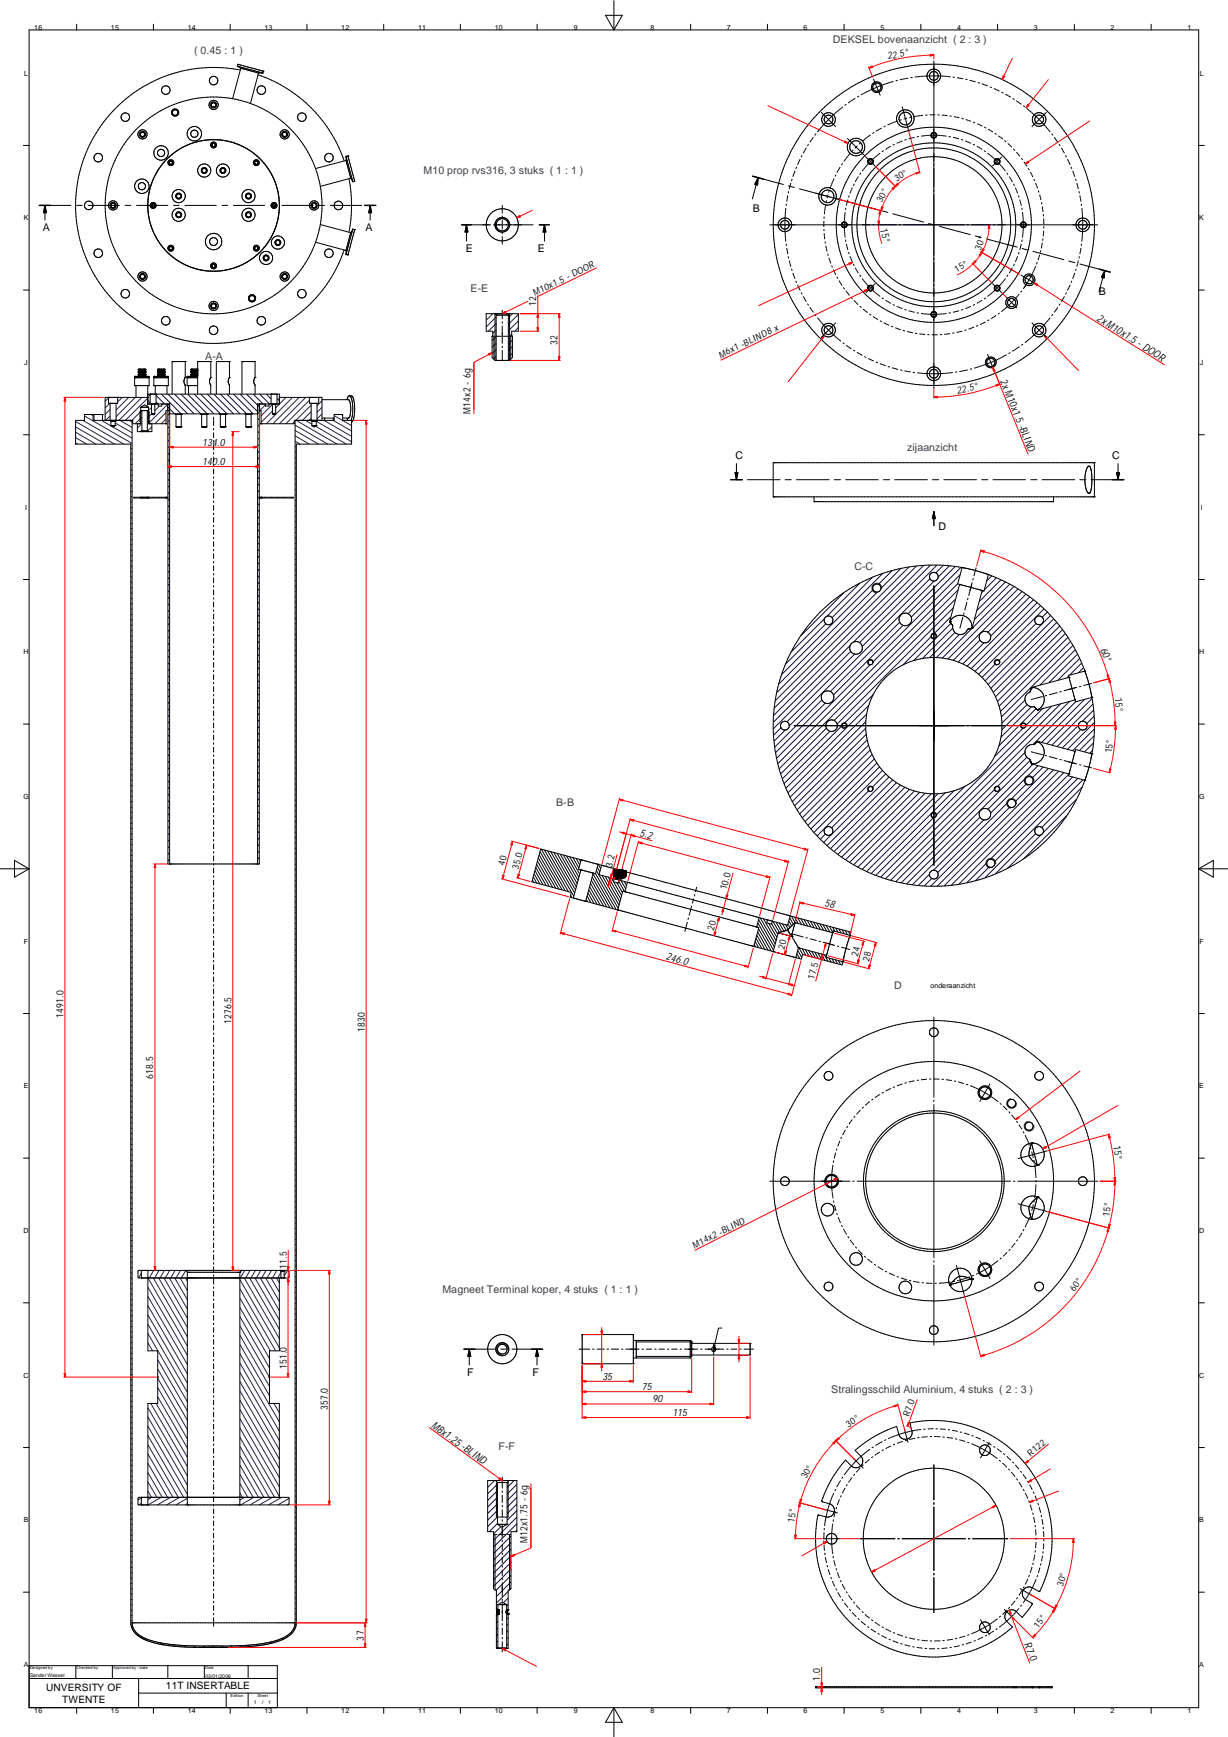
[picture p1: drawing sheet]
<svg xmlns="http://www.w3.org/2000/svg" width="297mm" height="420mm" viewBox="0 0 297 420" stroke-linecap="round" stroke-linejoin="round" font-family="sans-serif">
<defs><g id="words">
<g font-size="4.2">
<text x="148.5" y="210.2" transform="rotate(90 148.5 210.2)">2</text>
<text x="148.5" y="210.2" transform="rotate(90 148.5 210.2)">5</text>
<text x="148.5" y="210.2" transform="rotate(90 148.5 210.2)">.</text>
<text x="148.5" y="210.2" transform="rotate(90 148.5 210.2)">0</text>
<text x="148.5" y="210.2" transform="rotate(90 148.5 210.2)">1</text>
<text x="148.5" y="210.2" transform="rotate(90 148.5 210.2)">4</text>
<text x="148.5" y="210.2" transform="rotate(90 148.5 210.2)">9</text>
<text x="148.5" y="210.2" transform="rotate(90 148.5 210.2)">D</text>
<text x="148.5" y="210.2" transform="rotate(90 148.5 210.2)">O</text>
<text x="148.5" y="210.2" transform="rotate(90 148.5 210.2)">R</text>
<text x="148.5" y="210.2" transform="rotate(90 148.5 210.2)">8</text>
<text x="148.5" y="210.2" transform="rotate(90 148.5 210.2)">x</text>
<text x="148.5" y="210.2" transform="rotate(90 148.5 210.2)">3</text>
<text x="148.5" y="210.2" transform="rotate(90 148.5 210.2)">6</text>
<text x="148.5" y="210.2" transform="rotate(90 148.5 210.2)">E</text>
<text x="148.5" y="210.2" transform="rotate(90 148.5 210.2)">P</text>
<text x="148.5" y="210.2" transform="rotate(90 148.5 210.2)">7</text>
<text x="148.5" y="210.2" transform="rotate(90 148.5 210.2)">X</text>
<text x="148.5" y="210.2" transform="rotate(90 148.5 210.2)">°</text>
</g>
<g font-size="2.6" fill="#3f3f3f">
<text x="201.4" y="10.4">DEKSEL bovenaanzicht ( 2 : 3 )</text>
<text x="47" y="13">( 0.45 : 1 )</text>
<text x="102.4" y="42">M10 prop rvs316, 3 stuks ( 1 : 1 )</text>
<text x="113.8" y="70.7">E-E</text>
<text x="49.6" y="87.1">A-A</text>
<text x="219.5" y="109.2">zijaanzicht</text>
<text x="206.7" y="137.9">C-C</text>
<text x="134.5" y="195">B-B</text>
<text x="216.3" y="239.2">D</text>
<text x="107" y="312.7">Magneet Terminal koper, 4 stuks ( 1 : 1 )</text>
<text x="201.1" y="336.8">Stralingsschild Aluminium, 4 stuks ( 2 : 3 )</text>
<text x="120.6" y="350.8">F-F</text>
</g>
<g font-size="2.6">
<text x="182.1" y="51.4">B</text>
<text x="10.3" y="55.8">A</text>
<text x="88.4" y="55.8">A</text>
<text x="112.7" y="61">E</text>
<text x="130.1" y="61">E</text>
<text x="265.8" y="71.2">B</text>
<text x="177.9" y="111.1">C</text>
<text x="269" y="111.1">C</text>
<text x="227" y="128.3">D</text>
<text x="113" y="333">F</text>
<text x="128.8" y="333">F</text>
</g>
<g font-size="2.5">
<text x="11.2" y="409.1">UNVERSITY OF</text>
<text x="15.1" y="411.9">TWENTE</text>
<text x="40.1" y="408.6">11T INSERTABLE</text>
</g>
<g font-size="2.4">
<text x="214.8" y="14.4" transform="rotate(-13 214.8 14.4)">22.5°</text>
<text x="216.9" y="44.1" transform="rotate(-37 216.9 44.1)">30°</text>
<text x="213.3" y="49.1" transform="rotate(-63 213.3 49.1)">30°</text>
<text x="212.9" y="55.4" transform="rotate(80 212.9 55.4)">15°</text>
<text x="237.2" y="60.7" transform="rotate(-71 237.2 60.7)">30°</text>
<text x="129.4" y="71.7" transform="rotate(-29 129.4 71.7)">M10x1.5 - D</text>
<text x="140" y="66.5" transform="rotate(-29 140 66.5)">OOR</text>
<text x="231.5" y="66.1" transform="rotate(-37 231.5 66.1)">15°</text>
<text x="129.7" y="74" transform="rotate(-90 129.7 74)">12</text>
<text x="265.2" y="77.4" transform="rotate(36 265.2 77.4)">2xM10x1</text>
<text x="134.9" y="83.4" transform="rotate(-90 134.9 83.4)">32</text>
<text x="184.5" y="81.8" transform="rotate(-29 184.5 81.8)">D8 x</text>
<text x="272.8" y="82.2" transform="rotate(36 272.8 82.2)">.5 - DOOR</text>
<text x="174.3" y="86.7" transform="rotate(-29 174.3 86.7)">M6x1 -BLIN</text>
<text x="231.6" y="95.3" transform="rotate(-13 231.6 95.3)">22.5°</text>
<text x="241.9" y="92.2" transform="rotate(70 241.9 92.2)">2x M10x1.5 -BLIN</text>
<text x="113.8" y="100" transform="rotate(-90 113.8 100)">M14x2- 6g</text>
<text x="48.9" y="107.8">134.0</text>
<text x="48.9" y="112.5">140.0</text>
<text x="248.4" y="108.2" transform="rotate(70 248.4 108.2)">D</text>
<text x="266.1" y="157.2" transform="rotate(70 266.1 157.2)">60°</text>
<text x="269.7" y="168.9" transform="rotate(84 269.7 168.9)">15°</text>
<text x="268.9" y="182.2" transform="rotate(-84 268.9 182.2)">15°</text>
<text x="154.6" y="202.1" transform="rotate(17 154.6 202.1)">5.2</text>
<text x="122" y="209.4" transform="rotate(-77 122 209.4)">40</text>
<text x="148.1" y="209.8" transform="rotate(-77 148.1 209.8)">3.2</text>
<text x="125.4" y="210.4" transform="rotate(-77 125.4 210.4)">35.0</text>
<text x="175.8" y="215.3" transform="rotate(-77 175.8 215.3)">10.0</text>
<text x="199.4" y="219.2" transform="rotate(15 199.4 219.2)">58</text>
<text x="172.6" y="225.2" transform="rotate(-77 172.6 225.2)">20</text>
<text x="161" y="232" transform="rotate(17 161 232)">246.0</text>
<text x="189.7" y="229.7" transform="rotate(-77 189.7 229.7)">20</text>
<text x="207.5" y="231.4" transform="rotate(-77 207.5 231.4)">24</text>
<text x="210.2" y="232.6" transform="rotate(-77 210.2 232.6)">28</text>
<text x="196.9" y="237.1" transform="rotate(-77 196.9 237.1)">17.5</text>
<text x="15.3" y="246.2" transform="rotate(-90 15.3 246.2)">1491.0</text>
<text x="56" y="247.7" transform="rotate(-90 56 247.7)">1276.5</text>
<text x="88.2" y="249.6" transform="rotate(-90 88.2 249.6)">1830</text>
<text x="37.1" y="261" transform="rotate(-90 37.1 261)">618.5</text>
<text x="269.2" y="277.2" transform="rotate(82 269.2 277.2)">15°</text>
<text x="177.1" y="297.5" transform="rotate(-30 177.1 297.5)">IND</text>
<text x="268.4" y="294.3" transform="rotate(-82 268.4 294.3)">15°</text>
<text x="168" y="302" transform="rotate(-30 168 302)">M14x2 -BL</text>
<text x="69.3" y="307" transform="rotate(-90 69.3 307)">11.5</text>
<text x="259.9" y="312.5" transform="rotate(-57 259.9 312.5)">60°</text>
<text x="69.3" y="331.2" transform="rotate(-90 69.3 331.2)">151.0</text>
<text x="145.7" y="333.7">35</text>
<text x="79.3" y="341.1" transform="rotate(-90 79.3 341.1)">357.0</text>
<text x="155.3" y="336.3">75</text>
<text x="157.8" y="339.2">90</text>
<text x="104.2" y="345.1" transform="rotate(40 104.2 345.1)">M8x1.25 -</text>
<text x="162.6" y="342.5">115</text>
<text x="205.2" y="345.3" transform="rotate(-38 205.2 345.3)">30°</text>
<text x="219.9" y="342.9" transform="rotate(-72 219.9 342.9)">R7.0</text>
<text x="112" y="350.7" transform="rotate(40 112 350.7)">BLIND</text>
<text x="249.3" y="352.4" transform="rotate(-43 249.3 352.4)">R122</text>
<text x="195.1" y="357.8" transform="rotate(-65 195.1 357.8)">30°</text>
<text x="192.2" y="368.3" transform="rotate(-82 192.2 368.3)">15°</text>
<text x="127.6" y="373.2" transform="rotate(-90 127.6 373.2)">M12x1.75- 6g</text>
<text x="257.1" y="383.9" transform="rotate(-75 257.1 383.9)">30°</text>
<text x="251.1" y="394.1" transform="rotate(-56 251.1 394.1)">15°</text>
<text x="88" y="396.9" transform="rotate(-90 88 396.9)">37</text>
<text x="247.7" y="397.7" transform="rotate(71 247.7 397.7)">R7.0</text>
<text x="198.4" y="406.5" transform="rotate(-90 198.4 406.5)">1.0</text>
</g>
<g font-size="1.7">
<text x="8.3" y="7.2">16</text>
<text x="26.8" y="7.2">15</text>
<text x="45.5" y="7.2">14</text>
<text x="64" y="7.2">13</text>
<text x="82.5" y="7.2">12</text>
<text x="101.2" y="7.2">11</text>
<text x="119.7" y="7.2">10</text>
<text x="138.8" y="7.2">9</text>
<text x="157.3" y="7.2">8</text>
<text x="175.9" y="7.2">7</text>
<text x="194.4" y="7.2">6</text>
<text x="213" y="7.2">5</text>
<text x="231.6" y="7.2">4</text>
<text x="250.1" y="7.2">3</text>
<text x="268.6" y="7.2">2</text>
<text x="287.3" y="7.2">1</text>
<text x="5.8" y="18.3">L</text>
<text x="290.2" y="18.3">L</text>
<text x="5.8" y="53.3">K</text>
<text x="290.1" y="53.3">K</text>
<text x="5.8" y="88.3">J</text>
<text x="290.2" y="88.3">J</text>
<text x="6.1" y="123.3">I</text>
<text x="290.5" y="123.3">I</text>
<text x="5.7" y="158.3">H</text>
<text x="290.1" y="158.3">H</text>
<text x="5.7" y="193.3">G</text>
<text x="290.1" y="193.3">G</text>
<text x="5.8" y="228.3">F</text>
<text x="290.2" y="228.3">F</text>
<text x="225" y="239">onderaanzicht</text>
<text x="5.8" y="263.3">E</text>
<text x="290.1" y="263.3">E</text>
<text x="5.7" y="298.2">D</text>
<text x="290.1" y="298.2">D</text>
<text x="5.7" y="333.3">C</text>
<text x="290.1" y="333.3">C</text>
<text x="5.8" y="368.3">B</text>
<text x="290.1" y="368.3">B</text>
<text x="5.8" y="403.2">A</text>
<text x="290.1" y="403.2">A</text>
<text x="8.3" y="414.4">16</text>
<text x="26.8" y="414.4">15</text>
<text x="45.5" y="414.4">14</text>
<text x="64" y="414.4">13</text>
<text x="82.5" y="414.4">12</text>
<text x="101.2" y="414.4">11</text>
<text x="119.7" y="414.4">10</text>
<text x="138.8" y="414.4">9</text>
<text x="157.3" y="414.4">8</text>
<text x="175.9" y="414.4">7</text>
<text x="194.4" y="414.4">6</text>
<text x="213" y="414.4">5</text>
<text x="231.6" y="414.4">4</text>
<text x="250.1" y="414.4">3</text>
<text x="268.6" y="414.4">2</text>
<text x="287.3" y="414.4">1</text>
</g>
<g font-size="1.2">
<text x="7.3" y="405.8">Sander Wessel</text>
<text x="49.7" y="405.8">03/01/2006</text>
<text x="61.4" y="412.1">1</text>
<text x="63.4" y="412.1">/</text>
<text x="64.9" y="412.1">1</text>
</g>
<g font-size="1">
<text x="7.3" y="403.7">Designed by</text>
<text x="18.5" y="403.7">Checked by</text>
<text x="27.3" y="403.7">Approved by - date</text>
<text x="49.6" y="403.7">Date</text>
<text x="55.8" y="410.4">Edition</text>
<text x="62.3" y="410.4">Sheet</text>
</g>
</g></defs>
<g fill="none" stroke="#1e1e47" stroke-width=".24">
<path d="M117.6 75.9h.1M119.2 75.9l-1.6 1.6M120 79.8l-.8 .9M120 78.2l-1.9 1.9M120 76.7l-2.4 2.4M124 75.9l-1 1M125.4 79.2l-.9 .9M125.4 77.6l-2.4 2.4M125.4 76.1l-2.4 2.4M26.2 96.3l-.8 .8M26.5 97.6l-1.1 1.1M26.6 99l-1.2 1.2"/>
<path d="M28.1 97.6h.1M29.5 96.1l-1 1.1M31.1 96.1l-3 3.1M32.7 96.1l-4.6 4.7M34 99.6l-2.1 2.1M34.3 99.3l-.4 .5M34.3 96.1l-5.5 5.6M35.7 96.3l-5.4 5.4M35.8 99.4l-.2 .2M35.9 97.7l-.5 .5M36.7 98.5l-.8 .8M38.6 98.2l-1.2 1.1"/>
<path d="M40.2 99.8l-2.7 2.7M40.5 97.8l-4.5 4.6M62.8 97.7v.1M64.2 97.9l-1.4 1.4M65.9 99.4l-2.7 2.8M65.9 97.8l-2.7 2.8M67.6 96.1h.1M69.2 96.1l-2.5 2.6M70.8 96.1l-6.4 6.4M72.4 96.1l-6.4 6.4M73.9 96.1l-6.3 6.4M74.9 96.8l-5.7 5.7"/>
<path d="M75.3 99.6l-2.1 2.1M75.3 98l-3.7 3.7M77.1 96.1v.1M77.9 97l-1.2 1.2M77.9 98.5l-1.2 1.2M120 86.2l-.6 .6M120 84.6l-1 1M120 83l-1 1M120 81.4l-1 1M123.8 80.8l-.8 .8M124 85.4l-1 1M124 83.8l-1 1"/>
<path d="M124 82.2l-1 1M18.3 107.1l.4 .3M18.3 105.8l2.7 1.6M18.3 104.6l4.9 2.8M18.3 103.3l7.2 4.1M18.3 102l9.4 5.4M20 101.7l10 5.7M20.4 100.6l11.6 6.7M22.1 100.3l.4 .2M24.5 101.7l7.5 4.3M26.6 100.6l-1 1.1M27.9 102.3l4.1 2.4"/>
<path d="M29 101.7l3 1.7M31.3 101.7l.7 .4M31.6 118.8l.4 .1M31.6 117.5l.4 .1M31.6 116.2l.4 .1M31.6 114.9l.4 .1M31.6 113.6l.4 .1M31.6 112.3l.4 .2M31.6 111l.4 .2M31.6 109.7l.4 .2M31.6 108.4l.4 .2M34 101.2l-1.3 1.3"/>
<path d="M34.3 102.5l-1.1 1.1M34.3 104l-.3 .4M34.3 100.9l-.4 .4M36 102.4l-.4 .3M36.1 100.7l-.5 .5M36.7 100.1l-.8 .8M36.7 103.2l-1 1.1M40.2 101.4l-1.2 1.1M71.2 102l-.4 .5M71.4 119.7l.3 .1M71.4 118.4l.3 .1M71.4 117.1l.3 .2"/>
<path d="M71.4 115.8l.3 .2M71.4 114.5l.3 .2M71.4 113.2l.3 .2M71.4 111.9l.3 .2M71.4 110.6l.3 .2M71.4 109.3l.3 .2M71.4 108l.3 .2M71.4 106.7l1.2 .7M71.4 105.4l3.4 2M71.4 104.1l5.6 3.3M71.4 102.8l7.9 4.6M71.6 101.7l9.9 5.7"/>
<path d="M73.9 101.7l1.5 .9M75.3 101.2l-.6 .5M76.3 103.1l7.5 4.3M76.5 101.9l8.5 4.9M77.9 100.1l-1.2 1.2M78.4 101.7l6.6 3.8M80.6 101.7l4.4 2.6M80.8 100.5l4.2 2.5M82.6 100.3l.3 .1M31.6 139.5l.4 .1M31.6 138.2l.4 .1M31.6 136.9l.4 .1"/>
<path d="M31.6 135.6l.4 .2M31.6 134.3l.4 .2M31.6 133l.4 .2M31.6 131.7l.4 .2M31.6 130.4l.4 .2M31.6 129.1l.4 .2M31.6 127.8l.4 .2M31.6 126.5l.4 .2M31.6 125.2l.4 .2M31.6 123.9l.4 .2M31.6 122.6l.4 .2M31.6 121.3l.4 .2"/>
<path d="M31.6 120.1l.4 .1M71.4 139.1l.3 .2M71.4 137.8l.3 .2M71.4 136.5l.3 .2M71.4 135.2l.3 .2M71.4 133.9l.3 .2M71.4 132.6l.3 .2M71.4 131.3l.3 .2M71.4 130l.3 .2M71.4 128.7l.3 .2M71.4 127.4l.3 .2M71.4 126.1l.3 .2"/>
<path d="M71.4 124.9l.3 .1M71.4 123.6l.3 .1M71.4 122.3l.3 .1M71.4 121l.3 .1M31.6 158.9l.4 .2M31.6 157.6l.4 .2M31.6 156.3l.4 .2M31.6 155l.4 .2M31.6 153.7l.4 .2M31.6 152.4l.4 .2M31.6 151.1l.4 .2M31.6 149.8l.4 .2"/>
<path d="M31.6 148.5l.4 .2M31.6 147.2l.4 .2M31.6 145.9l.4 .2M31.6 144.6l.4 .2M31.6 143.3l.4 .2M31.6 142l.4 .2M31.6 140.8l.4 .1M71.4 159.8l.3 .2M71.4 158.5l.3 .2M71.4 157.2l.3 .2M71.4 155.9l.3 .2M71.4 154.6l.3 .2"/>
<path d="M71.4 153.3l.3 .2M71.4 152l.3 .2M71.4 150.8l.3 .1M71.4 149.5l.3 .1M71.4 148.2l.3 .1M71.4 146.9l.3 .2M71.4 145.6l.3 .2M71.4 144.3l.3 .2M71.4 143l.3 .2M71.4 141.7l.3 .2M71.4 140.4l.3 .2M31.6 179.6l.4 .2"/>
<path d="M31.6 178.3l.4 .2M31.6 177l.4 .2M31.6 175.7l.4 .2M31.6 174.4l.4 .2M31.6 173.1l.4 .2M31.6 171.8l.4 .2M31.6 170.6l.4 .1M31.6 169.3l.4 .1M31.6 168l.4 .1M31.6 166.7l.4 .1M31.6 165.4l.4 .1M31.6 164.1l.4 .2"/>
<path d="M31.6 162.8l.4 .2M31.6 161.5l.4 .2M31.6 160.2l.4 .2M71.4 179.2l.3 .2M71.4 177.9l.3 .2M71.4 176.6l.3 .2M71.4 175.3l.3 .2M71.4 174.1l.3 .1M71.4 172.8l.3 .1M71.4 171.5l.3 .1M71.4 170.2l.3 .1M71.4 168.9l.3 .2"/>
<path d="M71.4 167.6l.3 .2M71.4 166.3l.3 .2M71.4 165l.3 .2M71.4 163.7l.3 .2M71.4 162.4l.3 .2M71.4 161.1l.3 .2M31.6 199l.4 .2M31.6 197.7l.4 .2M31.6 196.4l.4 .2M31.6 195.1l.4 .2M31.6 193.8l.4 .2M31.6 192.5l.4 .2"/>
<path d="M31.6 191.3l.4 .1M31.6 190l.4 .1M31.6 188.7l.4 .1M31.6 187.4l.4 .1M31.6 186.1l.4 .2M31.6 184.8l.4 .2M31.6 183.5l.4 .2M31.6 182.2l.4 .2M31.6 180.9l.4 .2M71.4 200l.3 .1M71.4 198.7l.3 .2M71.4 197.4l.3 .2"/>
<path d="M71.4 196.1l.3 .2M71.4 194.8l.3 .2M71.4 193.5l.3 .2M71.4 192.2l.3 .2M71.4 190.9l.3 .2M71.4 189.6l.3 .2M71.4 188.3l.3 .2M71.4 187l.3 .2M71.4 185.7l.3 .2M71.4 184.4l.3 .2M71.4 183.1l.3 .2M71.4 181.8l.3 .2"/>
<path d="M71.4 180.5l.3 .2M31.6 219.8l.4 .1M31.6 218.5l.4 .1M31.6 217.2l.4 .1M31.6 215.9l.4 .1M31.6 214.6l.4 .2M31.6 213.3l.4 .2M31.6 212l.4 .2M31.6 210.7l.4 .2M31.6 209.4l.4 .2M31.6 208.1l.4 .2M31.6 206.8l.4 .2"/>
<path d="M31.6 205.5l.4 .2M31.6 204.2l.4 .2M31.6 202.9l.4 .2M31.6 201.6l.4 .2M31.6 200.3l.4 .2M71.4 219.4l.3 .2M71.4 218.1l.3 .2M71.4 216.8l.3 .2M71.4 215.5l.3 .2M71.4 214.2l.3 .2M71.4 212.9l.3 .2M71.4 211.6l.3 .2"/>
<path d="M71.4 210.3l.3 .2M71.4 209l.3 .2M71.4 207.7l.3 .2M71.4 206.4l.3 .2M71.4 205.1l.3 .2M71.4 203.8l.3 .2M71.4 202.6l.3 .1M71.4 201.3l.3 .1M31.6 239.2l.4 .1M31.6 237.9l.4 .2M31.6 236.6l.4 .2M31.6 235.3l.4 .2"/>
<path d="M31.6 234l.4 .2M31.6 232.7l.4 .2M31.6 231.4l.4 .2M31.6 230.1l.4 .2M31.6 228.8l.4 .2M31.6 227.5l.4 .2M31.6 226.2l.4 .2M31.6 224.9l.4 .2M31.6 223.6l.4 .2M31.6 222.3l.4 .2M31.6 221l.4 .2M71.4 238.8l.3 .2"/>
<path d="M71.4 237.5l.3 .2M71.4 236.2l.3 .2M71.4 234.9l.3 .2M71.4 233.6l.3 .2M71.4 232.3l.3 .2M71.4 231l.3 .2M71.4 229.7l.3 .2M71.4 228.4l.3 .2M71.4 227.2l.3 .1M71.4 225.9l.3 .1M71.4 224.6l.3 .1M71.4 223.3l.3 .1"/>
<path d="M71.4 222l.3 .1M71.4 220.7l.3 .1M31.6 259.9l.4 .2M31.6 258.6l.4 .2M31.6 257.3l.4 .2M31.6 256l.4 .2M31.6 254.7l.4 .2M31.6 253.4l.4 .2M31.6 252.1l.4 .2M31.6 250.8l.4 .2M31.6 249.5l.4 .2M31.6 248.2l.4 .2"/>
<path d="M31.6 246.9l.4 .2M31.6 245.6l.4 .2M31.6 244.3l.4 .2M31.6 243.1l.4 .1M31.6 241.8l.4 .1M31.6 240.5l.4 .1M71.4 259.5l.3 .2M71.4 258.2l.3 .2M71.4 256.9l.3 .2M71.4 255.6l.3 .2M71.4 254.3l.3 .2M71.4 253.1l.3 .1"/>
<path d="M71.4 251.8l.3 .1M71.4 250.5l.3 .1M71.4 249.2l.3 .1M71.4 247.9l.3 .2M71.4 246.6l.3 .2M71.4 245.3l.3 .2M71.4 244l.3 .2M71.4 242.7l.3 .2M71.4 241.4l.3 .2M71.4 240.1l.3 .2M31.6 279.3l.4 .2M31.6 278l.4 .2"/>
<path d="M31.6 276.7l.4 .2M31.6 275.4l.4 .2M31.6 274.1l.4 .2M31.6 272.8l.4 .2M31.6 271.6l.4 .1M31.6 270.3l.4 .1M31.6 269l.4 .1M31.6 267.7l.4 .1M31.6 266.4l.4 .1M31.6 265.1l.4 .2M31.6 263.8l.4 .2M31.6 262.5l.4 .2"/>
<path d="M31.6 261.2l.4 .2M71.4 278.9l.3 .2M71.4 277.6l.3 .2M71.4 276.4l.3 .1M71.4 275.1l.3 .1M71.4 273.8l.3 .1M71.4 272.5l.3 .1M71.4 271.2l.3 .1M71.4 269.9l.3 .2M71.4 268.6l.3 .2M71.4 267.3l.3 .2M71.4 266l.3 .2"/>
<path d="M71.4 264.7l.3 .2M71.4 263.4l.3 .2M71.4 262.1l.3 .2M71.4 260.8l.3 .2M31.6 298.7l.4 .2M31.6 297.4l.4 .2M31.6 296.1l.4 .2M31.6 294.8l.4 .2M31.6 293.5l.4 .2M31.6 292.3l.4 .1M31.6 291l.4 .1M31.6 289.7l.4 .1"/>
<path d="M31.6 288.4l.4 .2M31.6 287.1l.4 .2M31.6 285.8l.4 .2M31.6 284.5l.4 .2M31.6 283.2l.4 .2M31.6 281.9l.4 .2M31.6 280.6l.4 .2M71.4 299.7l.3 .2M71.4 298.4l.3 .2M71.4 297.1l.3 .2M71.4 295.8l.3 .2M71.4 294.5l.3 .2"/>
<path d="M71.4 293.2l.3 .2M71.4 291.9l.3 .2M71.4 290.6l.3 .2M71.4 289.3l.3 .2M71.4 288l.3 .2M71.4 286.7l.3 .2M71.4 285.4l.3 .2M71.4 284.1l.3 .2M71.4 282.8l.3 .2M71.4 281.5l.3 .2M71.4 280.2l.3 .2M31.6 319.5l.4 .1"/>
<path d="M31.6 318.2l.4 .1M31.6 316.9l.4 .1M31.6 315.6l.4 .2M31.6 314.3l.4 .2M31.6 313l.4 .2M31.6 311.7l.4 .2M31.6 310.4l.4 .2M31.6 309.1l.4 .2M31.6 307.8l.4 .2M31.6 306.5l.4 .2M31.6 305.2l.4 .2M31.6 303.9l.4 .2"/>
<path d="M31.6 302.6l.4 .2M31.6 301.3l.4 .2M31.6 300l.4 .2M34.2 308l-.7 1.1M35.8 318.1l9.5 16.5M35.8 315.8l9.5 16.5M35.8 313.6l9.5 16.5M35.8 311.3l9.5 16.5M35.8 309.1l9.5 16.5M35.9 307.3l-.1 .2M37.1 309.1l8.2 14.3M37.2 307.3l-1.1 1.8"/>
<path d="M38.4 309.1l6.9 12M38.5 307.3l-1.1 1.8M39.7 309.1l5.6 9.8M39.8 307.3l-1.1 1.8M41 309.1l4.3 7.5M41 307.3l-1 1.8M42.3 309.1l3 5.3M42.3 307.3l-1 1.8M43.6 309.1l1.7 3M43.6 307.3l-1 1.8M44.9 309.1l.4 .8M44.9 307.3l-1 1.8"/>
<path d="M45.3 308.9l-.1 .2M58 318.5l7.2 12.4M58 316.2l7.2 12.4M58 314l7.4 12.7M58 311.7l8.7 15M58 309.5l9.6 16.5M59.1 309.1l8.5 14.7M59.2 307.3l-1.1 1.8M60.4 309.1l7.2 12.4M60.5 307.3l-1.1 1.8M61.7 309.1l5.9 10.2M61.8 307.3l-1.1 1.8"/>
<path d="M63 309.1l4.6 7.9M63.1 307.3l-1.1 1.8M64.3 309.1l3.3 5.7M64.4 307.3l-1.1 1.8M65.6 309.1l2 3.5M65.7 307.3l-1.1 1.8M66.9 309.1l.7 1.2M67 307.3l-1.1 1.8M68 307.8l-.8 1.3M69.5 307.3l-.8 1.4M69.9 308.8l-.1 .3M71.4 319.1l.3 .2"/>
<path d="M71.4 317.8l.3 .2M71.4 316.5l.3 .2M71.4 315.2l.3 .2M71.4 313.9l.3 .2M71.4 312.6l.3 .2M71.4 311.3l.3 .2M71.4 310l.3 .2M71.4 308.7l.3 .2M71.4 307.4l.3 .2M71.4 306.1l.3 .2M71.4 304.9l.3 .1M71.4 303.6l.3 .1"/>
<path d="M71.4 302.3l.3 .1M71.4 301l.3 .1M31.6 338.9l.4 .2M31.6 337.6l.4 .2M31.6 336.3l.4 .2M31.6 335l.4 .2M31.6 333.7l.4 .2M31.6 332.4l.4 .2M31.6 331.1l.4 .2M31.6 329.8l.4 .2M31.6 328.5l.4 .2M31.6 327.2l.4 .2"/>
<path d="M31.6 325.9l.4 .2M31.6 324.6l.4 .2M31.6 323.3l.4 .2M31.6 322.1l.4 .1M31.6 320.8l.4 .1M35.8 324.8l1.1 1.9M35.8 322.5l9.5 16.6M35.8 320.3l9.5 16.5M36.5 339.5l8.8 15.3M37.8 339.5l7.5 13M38.2 337.9l7.1 12.4M38.2 335.6l7.1 12.4"/>
<path d="M38.2 333.4l7.1 12.4M38.2 331.1l7.1 12.4M38.2 328.9l7.1 12.4M58 338.7l9.6 16.5M58 336.4l9.6 16.5M58 334.2l9.6 16.5M58 331.9l9.6 16.5M58 329.7l9.6 16.5M58 327.4l9.6 16.5M58 325.2l7.2 12.4M58 323l7.2 12.3M58 320.7l7.1 12.4"/>
<path d="M66.2 339.5l1.4 2.2M67.5 339.5h.1M71.4 339.8l.3 .2M71.4 338.5l.3 .2M71.4 337.2l.3 .2M71.4 335.9l.3 .2M71.4 334.6l.3 .2M71.4 333.3l.3 .2M71.4 332l.3 .2M71.4 330.7l.3 .2M71.4 329.4l.3 .2M71.4 328.1l.3 .2"/>
<path d="M71.4 326.9l.3 .1M71.4 325.6l.3 .1M71.4 324.3l.3 .1M71.4 323l.3 .1M71.4 321.7l.3 .1M71.4 320.4l.3 .2M31.6 359.6l.4 .2M31.6 358.3l.4 .2M31.6 357l.4 .2M31.6 355.7l.4 .2M31.6 354.4l.4 .2M31.6 353.1l.4 .2"/>
<path d="M31.6 351.8l.4 .2M31.6 350.5l.4 .2M31.6 349.2l.4 .2M31.6 347.9l.4 .2M31.6 346.6l.4 .2M31.6 345.3l.4 .2M31.6 344l.4 .2M31.6 342.8l.4 .1M31.6 341.5l.4 .1M31.6 340.2l.4 .1M35.8 358.4l2.2 3.8M35.8 356.2l3.4 6"/>
<path d="M35.8 353.9l4.7 8.3M35.8 351.7l6 10.5M35.8 349.5l7.3 12.7M35.8 347.2l8.6 15M35.8 345l9.5 16.5M35.8 342.7l9.5 16.5M35.8 340.5l9.5 16.5M58 358.8l1.9 3.4M58 356.6l3.2 5.6M58 354.4l4.5 7.8M58 352.1l5.8 10.1M58 347.6l8.4 14.6"/>
<path d="M58 343.1l9.6 16.5M58 349.9l7.1 12.3M58 345.4l9.6 16.5M58 340.9l9.6 16.5M71.4 359.2l.3 .2M71.4 357.9l.3 .2M71.4 356.6l.3 .2M71.4 355.4l.3 .1M71.4 354.1l.3 .1M71.4 352.8l.3 .1M71.4 351.5l.3 .1M71.4 350.2l.3 .2"/>
<path d="M71.4 348.9l.3 .2M71.4 347.6l.3 .2M71.4 346.3l.3 .2M71.4 345l.3 .2M71.4 343.7l.3 .2M71.4 342.4l.3 .2M71.4 341.1l.3 .2M31.6 379l.4 .2M31.6 377.7l.4 .2M31.6 376.4l.4 .2M31.6 375.1l.4 .2M31.6 373.8l.4 .2"/>
<path d="M31.6 372.5l.4 .2M31.6 371.3l.4 .1M31.6 370l.4 .1M31.6 368.7l.4 .1M31.6 367.4l.4 .1M31.6 366.1l.4 .2M31.6 364.8l.4 .2M31.6 363.5l.4 .2M31.6 362.2l.4 .2M31.6 360.9l.4 .2M34.2 363.7l-.6 .3M34.2 362.4l-.8 .4"/>
<path d="M35.8 360.7l.9 1.5M36.7 362.2l-.9 .5M39 362.2l-3.2 1.8M41.2 362.2l-3.1 1.8M43.5 362.2l-3.2 1.8M45.3 363.7l-.5 .3M45.3 362.4l-2.8 1.6M58 361.1l.7 1.1M59.2 362.2l-1.2 .6M61.4 362.2l-3.2 1.8M63.6 362.2l-3.1 1.8M65.9 362.2l-3.2 1.8"/>
<path d="M68.1 362.2l-3.2 1.8M69.9 363.7l-.5 .3M69.9 362.4l-2.7 1.6M71.4 379.9l.3 .2M71.4 378.7l.3 .1M71.4 377.4l.3 .1M71.4 376.1l.3 .1M71.4 374.8l.3 .1M71.4 373.5l.3 .1M71.4 372.2l.3 .1M71.4 370.9l.3 .2M71.4 369.6l.3 .2"/>
<path d="M71.4 368.3l.3 .2M71.4 367l.3 .2M71.4 365.7l.3 .2M71.4 364.4l.3 .2M71.4 363.1l.3 .2M71.4 361.8l.3 .2M71.4 360.5l.3 .2M31.6 392l.4 .1M31.6 390.7l.4 .2M31.6 389.4l.4 .2M31.6 388.1l.4 .2M31.6 386.8l.4 .2"/>
<path d="M31.6 385.5l.4 .2M31.6 384.2l.4 .2M31.6 382.9l.4 .2M31.6 381.6l.4 .2M31.6 380.3l.4 .2M31.8 393.3l.3 .3M33 395.3l2.6 1.5M38.8 397.4l.8 .5M41.8 397.8l.7 .4M44.3 398l.7 .4M46.8 398.1l.6 .4M49.1 398.2l.5 .3"/>
<path d="M51.3 398.1l.5 .3M53.5 398.1l.6 .4M55.8 398.1l.5 .4M57.9 398.1l.6 .3M59.9 398l.6 .3M61.9 397.8l.5 .3M63.7 397.5l.5 .3M65.4 397.2l.4 .2M66.9 396.8l.4 .2M68.3 396.3l.3 .2M69.4 395.6l.3 .2M70.3 394.9l.3 .2"/>
<path d="M71 394l.3 .1M71.3 392.9l.3 .1M71.4 391.6l.3 .2M71.4 390.3l.3 .2M71.4 389l.3 .2M71.4 387.7l.3 .2M71.4 386.4l.3 .2M71.4 385.1l.3 .2M71.4 383.8l.3 .2M71.4 382.5l.3 .2M71.4 381.2l.3 .2"/>
</g>
<g fill="none" stroke="#000" stroke-width=".24">
<path d="M7 7.2h283v405.9h-283zM18.5 5.9v1.3M37.1 5.9v1.3M55.7 5.9v1.3M57.4 16h.1M57.4 16l6.1 1.7M57.4 16l.8 .5M57.4 16l.1 .1M57.5 15.5v.1M57.5 15.5l-.1 .5M57.5 15.6l6.2 1.6M58.1 16.9a33.4 33.4 0 0 0-38.9 24.8 33.4 33.4 0 0 0 23.1 40 33.4 33.4 0 0 0 40.9-21.2"/>
<path d="M58.2 16.5l4.3 1.2M58.2 16.5l-1.9 7.4M62.4 18.1a33.3 33.3 0 0 1 20.8 20.8M62.5 17.7h1M62.5 17.7h.1M62.5 17.7l-1.9 7.3M63.5 17.7h.1M63.6 17.2h.1M63.7 17.2h.1M63.7 17.2l-.2 .5M74.2 5.9v1.3M92.8 5.9v1.3"/>
<path d="M111.4 5.9v1.3M129.9 5.9v1.3M146.5 3.7h4l-2 3.5zM148.5 .2v7M167.1 5.9v1.3M185.6 5.9v1.3M204.2 5.9v1.3M211.3 19.1l1.6 4M216.1 19.7l-1.3 .4a35.1 35.1 0 0 0-6.5 2.9M217.2 19.4l-.6 .2M219.7 18.9l-2 .4M220.8 18.7l-.6 .1"/>
<path d="M222.7 5.9v1.3M225.9 14.7v79.4M229.9 18.6a34.9 34.9 0 0 0-8.6 0M230.4 18.6l.6 .1M231.5 18.8l1.5 .3M233.5 19.2l.5 .1M234.5 19.4l1.5 .4M236.5 20l.5 .1M241.3 5.9v1.3M259.9 5.9v1.3M278.4 5.9v1.3M5.7 35.2h1.3"/>
<path d="M39.7 39.2l-.8 .9M39.7 39.2l-.8 1M40.4 38.4l-.7 .8M40.5 38.4l-.8 .8M41.3 37.6l-.9 .8M43.2 36.2l-1.9 1.4M44.2 35.6l-1 .6M45.3 35.1l-1.1 .5M47.5 34.3l-2.2 .8M47.5 34.4l-2.2 .7M50.9 33.8l-3.4 .5M50.9 33.8h2.4"/>
<path d="M50.9 33.8l-3.4 .6M50.9 33.8l2.4 .1M53.3 33.8l.6 .1a14.5 14.5 0 0 1 4.4 1.3M53.3 33.9a15.9 15.9 0 0 1 5 1.4M58.3 35.2l.6 .3M58.8 35.5l1.1 .6M58.9 35.5l1 .5M59.9 36l2.3 1.8M59.9 36.1l2.3 1.7M62.2 37.8l.8 .8M62.2 37.8l.9 .8M63 38.6l.5 .4"/>
<path d="M63.1 38.6l1.1 1.3M63.9 39.4l.3 .5M64.2 39.9l1.6 2.5M83.7 37.8h.1M83.7 38.8h.1M83.7 37.8v1M83.7 37.8l1.6 6.1M83.7 38.8l1.1 4.3M83.7 38.8l-7.4 2M84.2 37.7h.1M84.2 37.7l1.6 6.1M84.2 37.7l-.5 .1"/>
<path d="M193.6 38.5l-.7 1.4M194 37.5l-.2 .5M195 35.8l-.7 1.3M195.6 34.9l-.3 .4M196.8 33.2l-.9 1.2M197.4 32.3l-.3 .5M198.6 27.1l1.8 1.8M200.4 28.9l1.8 1.8M200.4 28.9l-2.7 3M203.8 39.5l-.3 .5M203.9 25.9l-3.5 3M204.7 25.2l-.4 .3"/>
<path d="M204.9 33.5l2.2 2.1M205.7 37.1l-1.6 2M206.4 36.3l-.4 .4M206.9 23.8l-1.7 1.1M207.1 35.6l2.1 2.1M207.1 35.6l-.3 .3M207.4 35.3l-.3 .3M207.8 23.2l-.5 .3M208.2 34.5l-.4 .4M209.4 38l2.3 2.2M210.6 32.6l-2 1.6M211.5 32l-.5 .3"/>
<path d="M212.9 37l-2.7 2.4-1.7 2M213.3 31l-1.4 .8M213.8 36.4l-.5 .3M214.2 30.5l-.4 .2M215.5 35.4l-1.3 .7M216.4 34.9l-.4 .2M217.1 29.3l-2.4 1M218.1 29l-.5 .1M218.2 25.8l.8 2.9M218.3 34.1l-1.4 .6M219 28.7l.8 2.9M219 28.7l-.4 .1"/>
<path d="M219.3 33.7l-.5 .2M219.4 28.6l-.4 .1M220.5 28.3l-.6 .1M221.2 33.2l-1.4 .4M222.3 33l-.5 .1M222.8 32.9a20.1 20.1 0 0 1 6.2 0M223.3 27.9l-2.3 .3M224.3 27.8l-.5 .1M226.2 27.8h-1.3M226.8 27.8h.5M227.8 27.8l1.4 .2M229.5 33l.5 .1"/>
<path d="M229.7 28l.5 .1M230.5 33.2l1.5 .4M230.7 28.2l1.4 .3M232.5 33.7l.5 .2M232.6 28.6l.5 .2M233.5 34.1l1.4 .6M233.6 28.9l1.3 .4M235.3 34.9l.5 .2M235.4 29.5l.5 .2M236.3 35.4l1.3 .7M236.4 29.9l1.2 .6M237.5 20.3l1.4 .5"/>
<path d="M238 36.4l.4 .3M238.1 30.7l.4 .3M238.9 37l2.3 2.1M239 31.2l1.2 .7M239.4 21l.5 .2M240.4 21.4l1.4 .6M240.6 32.2l.5 .3M241.2 39.1l-1.1 1.1M241.2 39.1l2 2.3M241.5 32.8l1.1 .9M242.2 22.3l.5 .2M242.3 38l-1.1 1.1"/>
<path d="M243 34l.4 .3M243.2 22.8l1.3 .7M243.8 34.7l1 .9M244.9 23.8l.5 .3M245.1 36l.4 .4M245.8 24.4l1.3 .8M245.9 36.8l.8 1M247.1 38.3l.3 .4M247.5 25.6l.4 .3M247.7 39.1l.7 1.1M248.3 26.2l3 2.7M251.3 28.9l-1.7 1.8"/>
<path d="M251.3 28.9l2.7 3M253.1 27.1l-1.8 1.8M254.4 32.3l.3 .5M255 33.2l.9 1.2M256.2 34.9l.3 .4M256.7 35.8l.8 1.3M257.7 37.5l.3 .5M258.2 38.5l.7 1.4M290 35.2h1.3M9.5 49.7h7.7M10.9 49.7l.3 1.8h-.7zM10.9 49.7v3.6"/>
<path d="M18.5 49.7h1.5M21.2 49.7h7.8M30.2 49.7h1.5M32.9 49.7h7.8M35.7 49.4a15.4 15.4 0 0 0 .8 5.2M35.8 50.6l.7 4M36.5 54.6l.2 .5M36.5 44.8l-.6 2.3-.2 2.3M36.5 44.8l-.6 2.8-.1 1.8M36.7 55.1l1.6 3.2M36.7 44.2l-.2 .6M36.7 55.1l.2 .6"/>
<path d="M36.9 55.7l1.4 2.6M36.9 43.7l-.2 .5M38 41.6l-1.3 2.6M38 41.6l-.8 1.6M38.3 58.3l1.4 1.8M38.3 41.1l-.3 .5M38.3 58.3l2.1 2.7M38.9 40.1l-.6 1M38.9 40.2l-.6 .9M41.9 49.7h1.5M44.7 49.7h7.7M53.6 49.7h1.5"/>
<path d="M56.4 49.7h7.7M65.4 49.7h1.5M65.8 57l-1.6 2.5-1.6 1.7M65.8 42.4l.9 2.1M65.8 57l-1.6 2.5-1.5 1.7M66.7 54.8l-.9 2.2M66.7 54.9l-.9 2.1M66.7 44.5l.2 .6M66.9 45.1l.6 2.8M66.9 54.3l-.2 .6M67.5 47.9v3.5M67.5 51.4l-.6 2.9"/>
<path d="M68.1 49.7h7.8M76.3 58.6l7.4 2M77.1 49.7h1.5M77.5 54.3l7.3 2M79.8 49.7h7.8M84.4 43.2a33.2 33.2 0 0 1 0 13M84.8 56.3h.1M84.8 43.1h.1M84.8 56.3l-1.1 4.2v1.1h.5M84.8 43.1l.5 .9M84.8 43.1l-7.3 2M85.3 55.4l-1.6 6.1"/>
<path d="M85.3 55.4h.1M85.3 43.9v.1M85.3 55.4l.5 .2M85.3 55.4l-.5 .9M85.8 55.6h.1M85.8 55.6l-1.6 6M85.8 43.8h.1M85.8 43.8l-.5 .2M88.8 49.7h1.5M89.5 49.7l.4 1.8h-.7zM89.5 49.7v3.6M111.6 54.4h7.2"/>
<path d="M112.8 54.4l.4 1.7h-.7zM112.8 54.4v4M119.3 54.4h9.7M119.7 54.5l.4 .9M120 53.4a1.76 1.76 0 0 0 .1 2M120.1 55.4l.4 .5M120.1 53.3l-.4 .9M120.7 55.9l.5 .2M120.7 52.8l-.6 .5M121.3 52.6l.6 .1M121.5 49.6v2M121.5 52.2v.5"/>
<path d="M121.5 53.2v2.3M121.5 56.1v.5M121.5 57.1v2M121.8 52.7l-1.1 .1M121.8 52.7l.6 .2M121.9 52.7h.2M122.2 52.8l.2 .1M122.4 52.9l.2 .1M122.5 53l.6 .7M123.1 53.7l.1 .8M123.1 53.7l.1 .2M123.2 54.1a1.81 1.81 0 0 1-.8 1.8 1.73 1.73 0 0 1-2.2-.3"/>
<path d="M130.3 54.4h1.5M131.7 54.4l.4 1.7h-.8zM131.7 54.4v4M182 42.6l7.5 2M183.4 43l-1.4 5.2M183.4 43l-.2 1.8-.6-.2zM186.1 54.4h79.5M189.9 56.1l.2 2.3M190.1 50.3l-.2 5.8M190.2 58.9v.6M190.2 49.3v.5M190.3 60l.3 1.5"/>
<path d="M190.6 47.3l-.3 1.5M190.7 45l1.4 .3M190.8 46.3l-.1 .5M191.3 44.3l-.4 1.4M191.6 43.3l-.2 .5M192.3 41.3l-.5 1.4M192.7 40.3l-.2 .5M193.4 45.7l9.7 2.6M197.3 46.7l2.9 .8M199.3 53.4v1.5M199.3 55.4v.5M199.3 52.4v.5"/>
<path d="M199.3 56.4l.2 1.5M199.6 58.4v.5M199.7 49.5l-.3 2.3M199.8 59.4l.3 1.4M200 48.4l-.2 .5M200.2 47.5l-.1 .4M200.3 47.1l-.1 .4M200.6 46.1l-.2 .5M201.7 43.2l-.9 2.3M202 48l1.5 .4M202.2 42.2l-.2 .5M203.2 40.4l-.8 1.4"/>
<path d="M204.4 51.3l-.2 2.6 .2 3.6M204.5 58l.1 .5M204.6 50.3l-.1 .5M204.7 48.7l7.4 2M204.7 59l.4 1.5M205.1 48.3l-.4 1.4M205.4 47.3l-.2 .5M206.2 45.4l-.6 1.4M206.6 44.4l-.2 .5M207.6 42.7l-.7 1.3M208.2 41.8l-.3 .4M213.3 51l1.5 .4"/>
<path d="M216 51.7l7.4 2M224.6 54.1l1.5 .3M227.3 54.8l7.4 1.9M235.9 57.1l1.5 .4M238.6 57.8l7.4 2M243.5 41.8l.3 .4M244.1 42.7l.8 1.3M245.1 44.4l.3 .5M245.6 45.4l.6 1.4M246.3 47.3l.2 .5M246.7 48.3l.4 1.4M247.1 59l-.4 1.5"/>
<path d="M247.2 50.3l.1 .5M247.3 58l-.1 .5M247.3 51.3l.2 2.6-.2 3.6M248.7 40.7l.3 .4M249.2 41.6l.6 1.2M250.1 43.3l.2 .5M250.5 44.3l.5 1.2M251.1 46.1l.2 .5M251.5 47.1l.3 1.3M251.9 48.9l.1 .5M252.1 49.9l.2 1.4M252.1 58.7l-.2 1.4"/>
<path d="M252.3 57.7l-.1 .5M252.4 51.8v.5M252.4 52.9l.1 1.3M252.5 55.8l-.2 1.4M252.5 54.7v.6M259.1 40.3l.2 .5M259.5 41.3l.5 1.4M260.2 43.3l.1 .5M260.5 44.3l.3 1.4M261 46.3l.1 .5M261.2 47.3l.3 1.5M261.5 60l-.3 1.5"/>
<path d="M261.6 49.3v.5M261.6 58.9v.6M261.7 50.3l.2 4.1-.2 4M5.7 70.2h1.3M40.1 60.6l.4 .4M40.4 61l.9 .8M40.5 61l.4 .4M41.3 61.8l1.9 1.4 1.5 .8M41.3 61.8l1.4 1 2.1 1.2M44.7 64l3.3 1.2M44.8 64l3.2 1.2M48 65.2l.6 .1"/>
<path d="M48.6 65.3l1.2 .2M49.8 65.5l.5 .1M50.3 65.5l1.2 .1M50.3 65.6h.6M50.9 65.6h.6M52.1 65.6h-.6M53.3 65.5l-1.2 .1M56.1 65l-2.8 .5M56.1 64.9l-2.2 .6-1.8 .1M58.3 64.2l-2.2 .8M58.3 64.1l-2.2 .8M59.4 63.6l-1.1 .6"/>
<path d="M59.4 63.6l-1.1 .5M60.4 63l-1 .6M60.9 62.7l-.5 .3M61.8 62l-1 .7M62.6 61.2l-.8 .8M62.7 61.2l-.9 .8M84.2 61.6h.1M119.7 75.9h.1M119.7 75.9v11.3M119.7 75.9l.3 .3M120 76.2h.1M120 76.2v11"/>
<path d="M120 76.2h3M121.5 75v2.2M121.5 77.7v.6M121.5 78.8v4.3M123 76.2h.1M123 76.2l.3-.3v11.3M123 76.2v11M190.7 62l.1 .5M190.9 63l.4 1.5M191.4 65l.2 .5M191.8 66l.5 1.4M192.5 67.9l.2 .5"/>
<path d="M192.9 68.9l.7 1.4M193.8 70.7l.2 .5M194.3 71.7l.7 1.3M195.3 73.4l.3 .5M195.9 74.3l.9 1.3M197.1 76l.3 .4M197.7 76.8l1.5 1.8M199.2 78.6l1.2 1.3M200.2 61.3l.1 .6M200.4 79.9l-1.8 1.7M200.4 79.9l3 2.7M200.5 62.4l.5 1.3"/>
<path d="M201.2 64.2l.2 .5M201.6 65.2l.6 1.3M202.2 78.1l-1.8 1.8M202.4 66.9l.3 .5M203 67.9l.7 1.2M204 69.5l.3 .5M204.6 70.4l.9 1.1M205.2 61l.2 .5M205.6 62l.6 1.4M205.9 71.9l.3 .4M206.4 63.8l.2 .5M206.6 72.7l1 1"/>
<path d="M206.9 64.8l.7 1.3M207.9 66.5l.3 .4M208 74l.4 .4M208.5 67.4l1.7 1.9M208.7 74.7l1.2 .9M210.2 69.3l.4 .4M210.3 76l.4 .3M210.6 69.7l-1.2 1.1M210.6 69.7l2.3 2M211.2 76.6l1.2 .7M211.7 68.6l-1.1 1.1M212.8 77.6l.5 .2"/>
<path d="M213.3 72l.5 .3M213.8 78.1l1.3 .6M214.2 72.6l1.3 .8M215.6 78.9l.4 .2M216 73.6l.4 .3M216.5 79.3l1.4 .5M216.9 74.1l1.4 .6M218.4 79.9l.5 .2M218.8 74.9l.5 .1M219.8 75.2l1.4 .3M221.8 75.6l.5 .2M222.8 75.8l3.1 .3 3.1-.3"/>
<path d="M230 75.6l-.5 .2M232 75.2l-1.5 .3M233 74.9l-.5 .1M233.8 79.8l-.5 .1M234.9 74.1l-1.4 .6M235.6 79.1l-1.3 .5M235.8 73.6l-.5 .3M236.6 78.7l-.5 .3M237.6 72.6l-1.3 .8M238.4 77.9l-1.3 .6M238.4 72l-.4 .3M239.3 77.3l-.5 .3"/>
<path d="M240.1 68.6l1.1 1.1M241 76.3l-1.3 .8M241.2 69.7l1.1 1.1M241.2 69.7l-2.3 2M241.8 75.7l-.4 .3M243.2 67.4l-2 2.3M243.4 71.9l1.3 1.3M243.8 66.5l-.3 .4M244.7 73.2l1.3 1.3M244.7 73.2l-2.5 2.2M244.9 64.8l-.8 1.3M245.4 63.8l-.3 .5"/>
<path d="M246.2 62l-.6 1.4M246.5 61l-.2 .5M246.5 71.2l-1.8 2M246.9 66.5l2 1.2M247.2 70.3l-.3 .4M247.2 60.1l1.5 .4M248 69.2l-.5 .7M248.9 67.7l2 1.1M248.9 67.7l-1.2 1.9M249.6 78.1l3.5 3.5M249.9 60.8l7.4 2M250.5 64.4l-1.6 3.3"/>
<path d="M250.9 63.4l-.2 .5M251.5 61.6l-.4 1.3M251.8 60.6l-.2 .5M254 76.8a35 35 0 0 1-6.1 6.1M254.7 76l-.3 .4M255.9 74.3l-.9 1.3M256.5 73.4l-.3 .5M257.5 71.7l-.8 1.3M258 70.7l-.3 .5M258.5 63.2l1.5 .3M258.9 68.9l-.7 1.4M259.3 67.9l-.2 .5"/>
<path d="M260 66l-.5 1.4M260.3 65l-.1 .5M260.8 63l-.3 1.5M261.1 62l-.1 .5M261.2 63.9l7.3 1.9M267.2 65.5l-1.4 5.2M267.2 65.5l-.1 1.8-.7-.2zM290 70.2h1.3M26.2 96.1h.1M26.2 96.1v1.5h2.3v-1.5M26.6 97.6v4.1l.2 .2M28.1 97.6v4.1l-.2 .2"/>
<path d="M28.5 96.1h.1M32.6 91h.1M32.6 91.2h.1M32.6 91.4h.1M32.6 93.3h.1M32.6 91v.2M32.6 91.4v1.9M32.6 91h3.5v.2M32.6 91.2h3.5M32.6 91.4h3.5v1.9h-3.5M32.6 91.2v.2M32.9 93.3v2.8"/>
<path d="M33.4 89.9v.2M33.4 90.6v.1M33.4 89.5h1.8M33.4 89.9h1.8M33.4 90.1h1.8M33.4 90.6h1.8M33.4 90.7h1.8M33.4 89.5l.2 .1M33.4 90.1l.2 .2M33.4 90.7l.2 .2M33.5 89.4l-.1 .1M33.6 89.3h.1"/>
<path d="M33.6 89.6h.1M33.6 89.8h.1M33.6 90.3h.1M33.6 90.5h.1M33.6 90.9h.1M33.6 89.8l-.2 .1M33.6 89.3h1.4M33.6 89.3l-.1 .1M33.6 89.6h1.4M33.6 89.8h1.4M33.6 90.3h1.4M33.6 90.5h1.4"/>
<path d="M33.6 90.9h1.4M33.6 89.6v.2M33.6 90.3v.2M33.6 90.9v.1M33.6 90.5l-.2 .1M34 98.5h.1M34 98.5v3.8l-.1 .2M34 98.5l1-.6 .9 .6M34 98.5h1.9M34.3 99.3h.1M34.3 99.3v5M35 89.3h.1"/>
<path d="M35 89.6h.1M35 89.8h.1M35 90.3h.1M35 90.5h.1M35 90.9h.1M35 89.3l.2 .1M35 89.6v.2M35 90.3v.2M35 90.9v.1M35 89.8l.2 .1M35 90.5l.2 .1M35.2 89.5h.1"/>
<path d="M35.2 89.9h.1M35.2 90.1h.1M35.2 90.6h.1M35.2 90.7h.1M35.2 89.9v.2M35.2 90.6v.1M35.2 89.5l-.2 .1M35.2 90.1l-.2 .2M35.2 90.7l-.2 .2M35.6 99.3h.1M35.6 99.3v5M35.7 96.1h.1"/>
<path d="M35.7 93.3l.1 4.4h5.2v111.3M35.8 96.1h-10.4v5.6M35.8 95.3h31.8v2.4M35.9 98.5v3.8l.2 .2M36.1 91.2l-.1 .2M36.3 95.3h.1M36.3 95.3v2.4M36.6 97.7l.1 .1M36.7 97.8h.1M36.7 97.8v2.3M36.7 97.8h.7M37.2 91h.1"/>
<path d="M37.2 91.2h.1M37.2 91.4h.1M37.2 93.3h.1M37.2 91v.2M37.2 91.4v1.9M37.2 91h3.5v.2M37.2 91.2h3.5M37.2 91.4h3.5v1.9h-3.5M37.2 91.2l.1 .2M37.4 97.8v2.3M37.5 97.7h.1M37.5 97.7l-.1 .1"/>
<path d="M37.5 93.3v2M37.7 95.3h.1M37.7 95.3v2.4M38.1 89.9v.2M38.1 90.6v.1M38.1 89.5h1.7M38.1 89.9h1.7M38.1 90.1h1.7M38.1 90.6h1.7M38.1 90.7h1.7M38.1 89.5l.2 .1M38.1 90.1l.2 .2"/>
<path d="M38.1 90.7l.2 .2M38.1 89.4v.1M38.3 89.3h.1M38.3 89.6h.1M38.3 89.8h.1M38.3 90.3h.1M38.3 90.5h.1M38.3 90.9h.1M38.3 89.6v.2M38.3 90.3v.2M38.3 90.9v.1M38.3 89.3h1.4"/>
<path d="M38.3 89.6h1.4M38.3 89.8h1.4M38.3 90.3h1.4M38.3 90.5h1.4M38.3 90.9h1.4M38.3 89.3l-.2 .1M38.3 89.8l-.2 .1M38.3 90.5l-.2 .1M38.3 97.7v.5h.8v-.5M39.7 89.3h.1M39.7 89.6h.1M39.7 89.8h.1"/>
<path d="M39.7 90.3h.1M39.7 90.5h.1M39.7 90.9h.1M39.7 89.3l.1 .1M39.7 89.6v.2M39.7 90.3v.2M39.7 90.9v.1M39.7 89.8l.1 .1M39.7 90.5l.1 .1M39.8 89.5h.1M39.8 89.9h.1M39.8 90.1h.1"/>
<path d="M39.8 90.6h.1M39.8 90.7h.1M39.8 89.9v.2M39.8 90.6v.1M39.8 89.5l-.1 .1M39.8 90.1l-.1 .2M39.8 90.7l-.1 .2M40.4 93.3v2M40.5 99.3h.1M40.5 97.7v1.6M40.6 97.7v111.3h22.1v-111.3M40.6 99.3h-.4v3.2"/>
<path d="M40.7 91.2l-.1 .2M41.6 87.5h.1M41.6 87.5v7.8M41.6 87.5h3.2M44.8 91.3a1.51 1.51 0 0 0 0 1.9v2.1M44.8 91.3h.1M44.8 87.5h.1M44.8 87.5v3.8M45.3 91h.1M45.3 91.2h.1M45.3 91.4h.1M45.3 93.3h.1"/>
<path d="M45.3 91v.2M45.3 91.4v1.9M45.3 91h2.5M45.3 91.2h2.5M45.3 91.4h2.5M45.3 93.3h2.5M45.3 91.2v.2M45.6 93.3v2M46.1 89.5h1.7M46.1 89.9h1.7M46.1 90.1h1.7M46.1 90.7h1.7"/>
<path d="M46.1 89.5l.2 .1M46.1 89.9v.2M46.1 90.6v.1M46.1 90.1l.2 .2M46.1 90.7l.2 .2M46.2 89.4l-.1 .1M46.3 89.3h.1M46.3 89.6h.1M46.3 89.8h.1M46.3 90.3h.1M46.3 90.5h.1M46.3 90.9h.1"/>
<path d="M46.3 89.3h1.4M46.3 89.6h1.4M46.3 89.8h1.4M46.3 90.3h1.4M46.3 90.5h1.4M46.3 90.9h1.4M46.3 89.3l-.1 .1M46.3 89.6v.2M46.3 90.3v.2M46.3 90.9v.1M46.3 89.8l-.2 .1M46.3 90.5l-.2 .1"/>
<path d="M47.7 89.3h.1M47.7 89.6h.1M47.7 89.8h.1M47.7 90.3h.1M47.7 90.5h.1M47.7 90.9h.1M47.7 90.5l-1.6 .1M47.7 89.6v.2M47.7 90.3v.2M47.7 90.9v.1M47.8 89.5l-.1 .1M47.8 90.2l-.1 .1"/>
<path d="M47.8 90.8l-.1 .1M51 93.1h.1M51 91.3h.1M51 87.5h.1M51 87.5v3.8M51 93.1v2.2M51 91.3a1.53 1.53 0 0 0 0 1.8M51 87.5h-3.2v7.8M55.5 91.3h.1M55.5 87.5h.1M55.5 87.5v3.8M55.5 91.3l-.3 .8 .3 1v2.2"/>
<path d="M55.5 87.5h-3.2v7.8M58.5 87.5h.1M58.5 87.5v7.8M58.5 87.5h3.2v3.8M61.7 91.3a1.53 1.53 0 0 0 0 1.9v2.1M61.7 91.3h.1M62.7 99.3h.5v3.2M62.8 97.7v1.6M64.2 97.7v.5h.9v-.5M65.6 95.3v2.4M65.8 97.7h.1M65.8 97.7l.1 .1"/>
<path d="M65.9 97.8h.1M65.9 97.8v2.3M65.9 97.8h.8M66.7 97.8v2.3M66.8 97.7h.1M66.8 97.7l-.1 .1M67 95.3v2.4M67.6 96.1h10.3v5.6M67.6 96.1h.1M67.6 96.1v1.6h-5.3v111.3M74.9 96.1v1.5h2.2v-1.5M75.3 97.6h.1"/>
<path d="M75.3 97.6v4.1M76.7 97.6h.1M76.7 97.6v4.1M77.1 96.1h.1M77.9 96.7h6.5l.2 .5 .2 1.3-.1 1.8-.3 .8M83.9 96.7l.4-.9 .7-.1a5.9 5.9 0 0 1 .8 4.4l-.4 1.5-.4 .5M84.6 95.7l.1 .1a8.3 8.3 0 0 1 .2 5.9M119 81.3l.2-.1v-1.1h-1.6v-4.2h7.8v4.2h-1.6v1.1l.2 .1M119 81.3v5.2l.7 .7M119 81.3h.7M119.5 81.3v5.6M119.7 87.2h3.6"/>
<path d="M120 87.2h.1M120 81.3h1.3M121.5 83.7v.5M121.5 84.7v2.7M121.7 81.3h1.3M123 87.2h.1M123.3 81.3h.7M123.5 81.3v5.6M124 81.3v5.2l-.7 .7M203.8 82.9l.4 .3M204.7 83.5l1.2 .9M206.4 84.7l.4 .2"/>
<path d="M207.3 85.2l1.3 .8M209.1 86.2l.4 .3M210 86.7l1.4 .7M211.8 87.6l.6 .2M212.8 88l1.5 .5M214.8 88.7l.5 .1M215.8 89l1.4 .4M217.7 89.5l.6 .1M218.8 89.7l1.5 .3M219.4 80.2l1.4 .3M220.8 90l.5 .1M221.3 80.6l.6 .1"/>
<path d="M222.4 80.8l1.4 .1M224.3 80.9l.5 .1M225.4 81h1.4M227.9 80.9l-.6 .1M229.8 80.7l-1.4 .2M230.5 90.1l-.7 .1a34.7 34.7 0 0 1-7.9 0M230.8 80.5l-.5 .1M231.5 89.9l-.5 .1M232.7 80.1l-1.3 .3M234.1 89.5l-2 .4M235.1 89.2l-.5 .1M238.8 85.7l.9 2"/>
<path d="M239.7 87.7l.8 2M239.7 87.7l-4.1 1.4M243.5 85.8l-3.8 1.9M244.4 85.3l-.4 .2M246.6 83.9l-1.7 1.1M247.5 83.2l-.4 .3M5.7 105.2h1.3M22.7 100.3h.1M22.7 100.3v1.4M22.7 100.3h2.1M24.8 100.3h.1M24.8 100.3v1.4"/>
<path d="M26.8 103h.1M26.8 101.9h.1M26.8 101.9v1.1M26.8 103l.6 .3 .5-.3M26.8 103h1.1M26.8 101.9h1.1M27.9 103h.1M27.9 101.9h.1M27.9 101.9v1.1M32 101.7v291a3.9 3.9 0 0 0 2.1 3.1l3.1 1.2 2.1 .5 3.6 .4 5.3 .3 8.3-.1 4-.2 4.3-.6 3.7-1.1 1-.6 1-.8 .6-1 .3-1.3M33.2 102.5v1.9h3.5v-1.9M34.2 104.4h.1"/>
<path d="M34.3 104.3h.1M34.3 104.3l-.1 .1M34.3 104.3h1.3M35.6 104.3h.1M35.6 104.3l.2 .1M35.8 104.4h.1M36.7 100.1h.1M36.7 100.1l.3 .2 .4-.2M36.7 100.1h.7M40.6 102.5h-4.6l.1-2.9-.3-.3h-1.6l-.3 .3v2.9h-1.8v-.8h-9.6v-1.4h-2.1v1.4h-2.1v5.7h13.3l.1 285.6 .3 1.1 .7 1 .7 .6 1.5 .9 3.6 1.1 4.4 .6 4.9 .2h7.7l4.9-.2 5.5-.9 3.3-1.2a4.4 4.4 0 0 0 2.5-3.5v-285.3h13.3v-5.7h-2.1v-1.4h-2.1v1.4h-9.6v.8h-8.5M41 100.1h21.3M42.3 100.1h1.8"/>
<path d="M42.6 103.2h1.2M42.6 103.2l.2 .2M42.6 100.2v3M42.8 103.4h.1M42.8 103.4h.9M43.7 103.4h.1M43.8 103.2h.1M43.8 103.2l-.1 .2M43.8 100.2v3M48.5 100.1l1.7 .1M48.8 103.2h.1M48.8 103.2h1.2"/>
<path d="M48.8 103.2l.1 .2M48.8 100.2v3M48.9 103.4h.1M50 103.2l-.1 .2h-1M50 100.2v3M50.2 100.2h.1M50.3 100.1l-.1 .1M51.7 100.8v2.2M51.7 103.6v.5M51.7 104.6v1.3M51.7 106.5v.5M51.7 107.6v1.3"/>
<path d="M51.7 109.4v.5M51.7 110.5v1.3M51.7 112.3v.6M51.7 113.4v1.3M51.7 115.2v.6M51.7 116.3v1.4M51.7 118.2v.5M51.7 119.2v1.4M53 100.1l.1 .1M53.1 100.2h.1M53.1 100.2h1.6M53.3 103.2h.1"/>
<path d="M53.3 103.2l.1 .2h1l.2-.2M53.3 103.2h1.3M53.3 100.2v3M54.6 103.2h.1M54.6 100.2v3M54.7 100.2h.1M54.8 100.1l-.1 .1M59.2 100.1l.1 .1M59.3 100.2h.1M59.5 103.2l.1 .2h1M59.5 103.2h1.2M59.5 100.2v3"/>
<path d="M60.6 103.4h.1M60.7 103.2h.1M60.7 103.2l-.1 .2M60.7 100.2v3M61 100.1l-1.7 .1M63.2 102.5h.1M65.9 100.1h.1M65.9 100.1l.4 .2 .4-.2M65.9 100.1h.8M71.4 101.7v290.8M75.3 101.7h.1M75.3 101.7l.1 .2"/>
<path d="M75.4 103l.6 .3 .5-.3M75.4 101.9v1.1M75.4 103h1.1M75.4 101.9h1.1M76.5 103h.1M76.5 101.9h.1M76.5 101.9v1.1M76.7 101.7h.1M76.7 101.7l-.2 .2M77.9 101.1h2.9M78.5 101.1v.6M80.6 101.1v.6"/>
<path d="M82.9 101.1h1.4M83.9 101.1l.2 .6M84.4 101.1h-.1M176.8 116h.1M177.8 114.3h.7l-.4 1.7zM178.1 116h1.5M178.1 112.1v3.9M180.8 116h7.9M189.9 116h1.5M192.7 116h7.9M201.8 116h1.5M204.6 116h7.8"/>
<path d="M213.7 116h1.5M216.4 116h7.9M225.6 116h1.5M228.3 116h7.9M237.4 116h1.5M240.2 116h7.9M249.3 116h1.5M252.1 116h7.9M261.2 116h1.5M263.1 112.9l.1-.1a.68 .68 0 0 1 .7 .8l.2 1.8-.1 2.4-.2 1.2-.3 .3h-.2l-.6-1.1-.3-1.8 .2-2.1zM263.3 119.3h.1M263.5 119.3h.1"/>
<path d="M263.9 116h7.9M264.7 111.9h.1M264.7 111.9v8.3M264.7 111.9h-77.7v8.3h77.7M270.1 114.3h.7l-.4 1.7zM270.4 112.1v3.9M290 105.2h1.3M34.1 120.3v.2M35.8 120.3h.1M35.8 120.5h.1M35.8 120.3v.2M40.1 120.3v.2"/>
<path d="M40.6 120.3h-8.2v.2h8.2M51.7 121.1v.5M51.7 122.2v1.3M51.7 124v.6M51.7 125.1v1.3M51.7 127v.5M51.7 128v1.3M51.7 129.9v.5M51.7 130.9v1.4M51.7 132.8v.5M51.7 133.9v1.3M51.7 135.7v.6"/>
<path d="M51.7 136.8v1.3M51.7 138.6v.6M51.7 139.7v1.4M62.7 120.3h8.3v.2h-8.3M63.2 120.3h.1M63.2 120.5h.1M63.2 120.3v.2M196.9 120.2v1.1h57.9v-1.1M225.9 123.7v3.5M225.9 123.7l.3 1.8h-.7zM232.7 137.3h.1M232.7 137.3a39 39 0 0 0-26.4 4.7 38.9 38.9 0 0 0-5.3 63.4 38.9 38.9 0 0 0 61.4-16.7"/>
<path d="M232.7 137.3l3.4 .7 3 1M232.7 137.3l-1 3.9 .4 .2M235.4 139.9l-.1 .5M236.1 137.3l-.5 2.1M239.1 139h.1M239.1 139a38.7 38.7 0 0 1 23.3 23.3M239.1 139l-1.1 3.9-.4-.1M264.7 120.2h.1M5.7 140.2h1.3M51.7 141.6v.5M51.7 142.6v1.4M51.7 144.5v.5"/>
<path d="M51.7 145.6v1.3M51.7 147.4v.6M51.7 148.5v1.3M51.7 150.4v.5M51.7 151.4v1.3M51.7 153.3v.5M51.7 154.3v1.4M51.7 156.2v.5M51.7 157.3v1.3M51.7 159.1v.6M213.3 142.5a1.18 1.18 0 0 0-1-1.4 1.18 1.18 0 0 0-1.3 .9 1.18 1.18 0 0 0 .9 1.4M225.9 141.7v67.7"/>
<path d="M226.6 154a.71 .71 0 0 0-.6-.8 .71 .71 0 0 0-.8 .6 .71 .71 0 0 0 .6 .8M229.7 150.5h.1M229.7 150.5l.8 .8M229.7 150.5l.2 .1M229.8 150.4h.1M229.8 150.4a2.85 2.85 0 0 1 3.3-1.4 2.85 2.85 0 0 1 2 2.9M229.8 150.4l-.1 .1M229.9 150.6v.1M229.9 150.7l.6 .6M230.1 150.9l.1 .1M230.2 151h.1M230.3 151.1h.1"/>
<path d="M230.4 151.2h.1M230.5 151.3a1.84 1.84 0 0 0 1.3 2.1 1.84 1.84 0 0 0 2.2-1.2M232.1 141.4h.1M232.1 141.4l2.7 .7M232.1 141.4l-2.4 9.1M232.9 149.2l-.7 2.8M233.2 148.2l-.1 .5M233.9 145.6l-.5 2M234.2 144.6l-.2 .5M234.2 152.2h-.1M234.3 152.2h-.3M234.4 152.1l-.1 .1"/>
<path d="M234.7 152l-.1 .1M234.8 152h-.1M234.8 142.1l2.8 .7M234.8 142.1l-.2 .8M234.9 152l-.6 .2M234.9 152h.1M235.1 151.9h-.1M235.1 141.2l-.3 .9M235.1 151.8h.1M235.1 151.9h.1M235.1 151.9l-.2 .1M235.1 151.9l-1.1 .3"/>
<path d="M235.2 140.9l-.9 3.2M237.6 142.8l-2.5 9.1M290 140.2h1.3M5.7 175.1h1.3M51.7 160.2v1.3M51.7 162v.6M51.7 163.1v1.4M51.7 165v.5M51.7 166v1.4M51.7 167.9v.5M51.7 169v1.3M51.7 170.8v.6"/>
<path d="M51.7 171.9v1.3M51.7 173.8v.5M51.7 174.8v1.3M51.7 176.7v.5M51.7 177.7v1.4M51.7 179.6v.5M192 175.5h51.2M204.9 175.7a.7 .7 0 0 0-.6-.9 .7 .7 0 0 0-.8 .6 .7 .7 0 0 0 .6 .8M211.3 160.3a.7 .7 0 0 0-.6-.8 .7 .7 0 0 0-.8 .6 .7 .7 0 0 0 .5 .8M241.9 160.3a.7 .7 0 0 0-.6-.8 .7 .7 0 0 0-.8 .6 .7 .7 0 0 0 .6 .8M248.2 175.7a.7 .7 0 0 0-.5-.9 .7 .7 0 0 0-.8 .6 .7 .7 0 0 0 .5 .8M249.2 167.4a1.85 1.85 0 0 0-1.2 2.2 1.85 1.85 0 0 0 2.1 1.3"/>
<path d="M249.2 167.2v.2M249.2 167.1v.2M249.2 167.2h.1M249.3 167l-.1 .1M249.3 167h.1M249.3 166.8v.2M249.3 166.9h.1M249.4 166.6l-.1 .2M249.4 166.7h.1M249.4 166.6h.1M249.5 166.5h-.1M249.5 166.3h.1"/>
<path d="M249.5 166.3v.1M249.5 166.4l-.1 .2M249.5 166.3l-.3 1.1M249.6 166.3h.1M249.6 166.3a2.82 2.82 0 0 1 2.9 2.1 2.82 2.82 0 0 1-1.5 3.2M250.1 170.9l.8 .8M250.1 170.9l.1 .2M250.3 171.1l.2 .2M250.3 179.9l-.1 .1M250.4 179.9h-.1M250.5 179.8l-.1 .1M250.5 179.8h.1"/>
<path d="M250.6 179.6l-.1 .2M250.7 171.5l.2 .2M250.8 179.5l-.1 .1M250.9 179.3h.1M250.9 179.4h.1M250.9 171.7h.1M250.9 179.3v.1M250.9 179.3l-.8 .8M250.9 179.4l-.1 .1M250.9 179.3l9.2 2.5M251 171.7h.1M251 179.4h.1"/>
<path d="M251 171.6v.1M251 171.6h.1M251 179.4a2.81 2.81 0 0 1 1.5 3.3 2.81 2.81 0 0 1-3 2M252.2 168.5l-2.8 .7M253.2 168.2l-.5 .1M255.8 167.5l-2 .6M256.8 167.2l-.5 .2M258.6 163.8h.1M258.6 163.8l.7 2.8M258.6 163.8l-9.1 2.5M259.3 166.6l.8 2.7M259.3 166.6l-2 .5"/>
<path d="M260.1 169.3l-9.2 2.4M260.2 166.3l-1.7 .5M260.5 166.2l-1.2 .4M261.6 166l-.6 .1M262.4 162.3h.1M262.4 162.3l.1 .2M262.4 162.3v.1M262.4 162.3l-3.9 1.1 .1 .4M262.4 162.4l1 3.1 .7 3.2M264.1 168.7h.1M264.1 168.7a38 38 0 0 1 0 13.7M264.1 168.7l-3.9 1.1-.1-.5"/>
<path d="M264.1 165.3l-2 .5M290 175.1h1.3M51.7 180.7v1.3M51.7 182.5v.5M51.7 183.6v1.3M51.7 185.4v.6M51.7 186.5v1.3M51.7 188.4v.5M51.7 189.4v1.4M51.7 191.3v.5M51.7 192.3v1.4M51.7 194.2v.6"/>
<path d="M51.7 195.3v1.3M51.7 197.1v.6M51.7 198.2v1.3M211.3 191a.7 .7 0 0 0-.6-.8 .7 .7 0 0 0-.8 .5 .7 .7 0 0 0 .5 .8M226.6 197.3a.71 .71 0 0 0-.6-.8 .71 .71 0 0 0-.8 .6 .71 .71 0 0 0 .6 .8M241.9 191a.7 .7 0 0 0-.6-.8 .7 .7 0 0 0-.8 .5 .7 .7 0 0 0 .6 .8M245.9 194.6a1.18 1.18 0 0 0-1.2-1.4 1.18 1.18 0 0 0-1.2 1.4 1.12 1.12 0 0 0 1 .9M249.2 183.7l.1 .4M249.2 183.7l.3 1.1M249.2 183.8v.1M249.3 184h.1M249.3 184.1l.1 .2"/>
<path d="M249.3 184.2h.1M249.4 184.3l.1 .3M249.4 184.3v.1M249.4 181.8l2.8 .8M249.4 184.5l.1 .1M249.5 184.6v.2M249.5 184.8h.1M249.5 184.8l9.1 2.4M249.5 184.7h.1M249.6 184.8h.1M250.1 189a1.17 1.17 0 0 0-1-1.3 1.17 1.17 0 0 0-1.3 .9 1.17 1.17 0 0 0 .9 1.4M250.1 180.1a1.85 1.85 0 0 0-2.1 1.4 1.85 1.85 0 0 0 1.2 2.2"/>
<path d="M250.2 180l-.1 .1M250.2 180h.1M252.7 182.7l.5 .2M253.8 183l2 .5M256.3 183.7l.5 .1M257.3 183.9l2 .6M258.5 184.3l1.7 .4M258.6 187.2h.1M258.6 187.2l-.1 .5 3.9 1M259.3 184.5l-.7 2.7M259.3 184.5l1.2 .3M260 181.8l-.7 2.7"/>
<path d="M260.1 181.8h-.1M260.1 181.8l.1-.5 3.9 1.1M261 185l.6 .1M262.1 185.2l1.2 .4M262.4 188.7h.1M262.5 188.6l-.1 .1M263.3 185.5l.8 .3M264.1 182.4h.1M264.1 182.4l-.7 3.2-1 3.1M0 210.2h7M3.5 208.1l3.5 2.1-3.5 2zM41 209h.1"/>
<path d="M51.7 200.1v.5M51.7 201.1v1.4M51.7 203v.5M51.7 204.1v1.3M51.7 205.9v.5M51.7 207v1.3M51.7 208.8v.6M51.7 209.9v1.3M51.7 211.8v.5M51.7 212.8v1.4M51.7 214.7v.5M51.7 215.7v1.4"/>
<path d="M51.7 217.6v.6M51.7 218.7v1.3M62.3 209h.1M128.8 212.9l.3 .5M129 212.1l.9 1.5M129.2 211.3l1.4 2.5M129.4 210.6l2 3.4M129.6 209.8l2.5 4.4M129.8 209.1l3.1 5.3M130 208.3l3.7 6.4M130.2 207.5l4.3 7.4M130.4 206.8l4.8 8.3"/>
<path d="M130.6 206l5.4 9.3M130.9 205.4l5.8 10.1M131.7 205.6l5.8 10.1M132.4 205.8l6.4 11M133.2 206l5.8 10M134 206.2l5.2 9.1M134.8 206.4l4.6 8.1M135.5 206.6l4.1 7.2M136.3 206.8l3.5 6.2M137 207l3 5.2M137.8 207.2l2.4 4.2M138 216.6l.3 .5"/>
<path d="M138.6 207.4l1.4 2.6M138.7 217.2l3 .8M138.7 217.2h.1M139.4 207.6l.8 1.6M140.1 207.8l.3 .6M140.2 210.3l.2 .4M140.5 210.4l3 .8M140.5 210.4l-1.8 6.8M140.6 208h.1M140.6 208l4.1 1.1M140.6 208l-9.8-2.6-2.1 7.9 9.5 2.6-.3 1.1 .8 .2M140.6 208l-.6 2.3 .5 .1"/>
<path d="M141.6 218h.1M141.7 218l7.7 2.1M141.8 217.5l.4 .7M142 216.7l.9 1.7M142.2 216l1.5 2.6M142.4 215.2l2.1 3.6M142.6 214.4l2.6 4.6M142.8 213.7l3.2 5.5M143 212.9l3.8 6.5M143.2 212.1l4.3 7.5M143.4 211.4l4.9 8.4M143.4 211.2h.1"/>
<path d="M143.5 211.2l.5 .1M143.5 211.2l-1.8 6.8M144 211.3l5.1 8.7M144.3 210.6l5.2 9.1M144.5 209.8l.6 1.1M144.6 209v.1M144.7 209.1h.1M144.7 209.1l.8 .2M144.7 209.1l-.7 2.2M144.7 209.1l.6 1M145.5 209.3h.1M145.5 209.3l-.6 2.3 3.6 .9"/>
<path d="M145.5 209.3l45.6 12.2M145.6 211.8l4.1 7.1M146.4 212l3.5 6.2M147.1 212.2l3 5.2M147.9 212.4l.5 .8M148.4 213.3l1.9 3.3M148.5 212.5l3.3 .9M148.5 212.5l-.1 .8 1.1 .3 .2-.7M148.6 212.5v.1M149.2 213.5l1.4 2.4M149.7 213.2l1.4 2.5M150.2 213l1.2 2"/>
<path d="M151 213.2l.6 1M151.2 215.7h.1M151.2 215.7l-.5-.2-1.3 4.6M151.3 215.7l31.7 8.5M151.7 213.4l.1 .1M151.8 213.4h.1M151.8 213.4l-.6 2.3M151.8 213.4l31.8 8.6M167.3 219.1l-.6 2.4M167.8 217.3l-.3 1.2M168.1 216.3l-.1 .5M168.5 214.5l-.3 1.3"/>
<path d="M240.8 209a1.18 1.18 0 0 0-.9-1.4 1.18 1.18 0 0 0-1.4 1 1.18 1.18 0 0 0 1 1.4M290 210.2h7M290 210.2l3.5-2.1v4.1zM51.7 220.5v.6M51.7 221.6v1.3M51.7 223.5v.5M51.7 224.5v1.4M51.7 226.4v.5M51.7 227.5v1.3M51.7 229.3v.5M51.7 230.4v1.3M51.7 232.2v.6"/>
<path d="M51.7 233.3v1.3M51.7 235.2v.5M51.7 236.2v1.4M51.7 238.1v.5M51.7 239.1v1.4M149.4 220.1h.1M149.4 220.1l32.9 8.8M149.5 220.1h.1M166.3 223l-.7 2.4M166.6 222l-.2 .5M182.3 228.9h.1M182.3 228.9l4.7 1.3"/>
<path d="M182.4 228.5l.4 .5M182.6 227.7l.9 1.5M182.8 226.9l1.5 2.5M183 224.2h.1M183 224.2l.5 .2-1.2 4.5M183 226.2l2 3.5M183.1 224l.2 .3M183.3 225.4l2.5 4.5M183.3 223.2l3.8 6.6M183.5 224.7l3.1 5.4M183.5 222.4l3.8 6.7M183.6 222l2.1 .5"/>
<path d="M183.6 222l-.6 2.2M183.9 222l3.6 6.3M184.7 222.2l3 5.4M185.4 222.4l.2 .4M185.7 222.5l1.1 .3M185.7 222.5l-.2 .7 1.1 .3 .2-.7M186 223.4l1.9 3.4M186.7 223.5l1.4 2.5M186.9 222.9l1.6 2.6M187 230.2h.1M187.1 230.2h.1M187.1 230.2l5.4 1.4"/>
<path d="M187.7 223.1l1.4 2.3M188.2 225.6h.1M188.2 225.6l-1.2 4.6M188.3 225.6l3.2 .9M188.5 223.3l1.1 1.9M188.6 225.5l-.4 .1M189.1 225.4l-.5 .1M189.3 223.5l.9 1.6M190 223.7l.7 1.1M190.2 225.1l-1.1 .3M190.3 225l-.1 .1M190.4 225h-.1"/>
<path d="M190.4 225h.1M190.5 225h-.2M190.5 225h.1M190.5 225h-.1M190.5 225l.1 .1M190.6 223.5l.5 .9M190.6 225.1v.1M190.6 224.9h-.1M190.6 225.2l.8 1.3M190.6 224.8v.1M190.7 224.8h-.1M190.8 222.8l.7 1.2"/>
<path d="M191 222l.9 1.6M191.1 221.5h.1M191.1 221.5l14.7 4-.2 .8M191.1 221.5l-.6 2.3-3.7-1M191.3 225.9l3 .8M191.4 226.5h.1M191.4 221.6l.9 1.6M191.5 226.5h.1M191.5 226.5l1.6 2.7M192.2 221.8l.9 1.6M192.3 223.3l-.9 3.2M192.3 223.2h.1"/>
<path d="M192.3 223.2v.1M192.3 223.2l9.1 2.4M192.3 223.2l-1.6 1.6M192.5 231.6h.1M192.5 231.6l1.3 .4 .3-1.1 9.6 2.5 .2-.8M192.5 231.4l.2 .3M192.7 230.7l.8 1.2M192.9 222l1 1.6M192.9 229.9l1.1 1.7M193.1 229.2h.1M193.1 229.2v.1M193.1 229.3h.1"/>
<path d="M193.1 229.3l-.6 2.3M193.1 229.3l6.9 1.8M193.3 229.3l.9 1.6M193.7 222.2l.9 1.6M194 229.5l1 1.6M194.5 222.4l.9 1.6M194.8 229.7l.9 1.6M194.8 226.8l.6 .1M195.3 222.6l.9 1.6M195.6 229.9l.9 1.6M195.9 227.1l1.6 .4M196 222.8l.9 1.6"/>
<path d="M196.3 230.1l.9 1.6M196.8 223l.9 1.6M197.1 230.3l.9 1.6M197.5 223.2l1 1.6M197.9 230.5l.9 1.6M198 227.6l.5 .2M198.3 223.5l.9 1.5M198.6 230.7l.9 1.6M199 227.9l2.5 .7M199.1 223.7l.9 1.5M199.4 230.9l.9 1.6M199.8 231.5h.1"/>
<path d="M199.8 223.9l.9 1.5M199.8 231.5l4.1 1.1M199.8 228.1l.9 .2M200 231.1l-.2 .4M200 231h.1M200.5 231.7l.6 1M200.6 224.1l.8 1.4M200.7 228.3l-.7 2.8M200.7 228.3l1.3 .4M201.3 231.9l.5 1M201.4 224.3l.6 1M201.4 225.6h.1"/>
<path d="M201.4 225.6l-.7 2.7M201.5 225.2h.1M201.5 225.2l4.1 1.1M201.5 225.2l-.1 .4M202 232.1l.6 1M202.1 224.5l.6 1M202.5 228.8l.5 .2M202.8 232.3l.6 1M202.9 224.7l.6 1M203.5 229.1l2.1 .6M203.6 232.5l.2 .5M203.7 224.9l.5 1"/>
<path d="M203.9 232.6h.1M204 232.4l-.1 .1M204.4 225.1l.6 1M205.2 225.3l.5 .8M205.6 226.4h.1M205.6 226.3h.1M205.6 226.3l-1 3.3-.7 3M5.7 245.2h1.3M51.7 241v.5M51.7 242.1v1.3M51.7 243.9v.6M51.7 245v1.3"/>
<path d="M51.7 246.9v.5M51.7 247.9v1.3M51.7 249.8v.5M51.7 250.8v1.4M51.7 252.7v.5M51.7 253.8v1.3M51.7 255.6v.6M51.7 256.7v1.3M51.7 258.5v.6M51.7 259.6v1.4M225.9 246v19.5M290 245.2h1.3"/>
<path d="M51.7 261.5v.5M51.7 262.5v1.4M51.7 264.4v.5M51.7 265.5v1.3M51.7 267.3v.6M51.7 268.4v1.3M51.7 270.3v.5M51.7 271.3v1.3M51.7 273.2v.5M51.7 274.2v1.4M51.7 276.1v.5M51.7 277.2v1.3"/>
<path d="M51.7 279v.6M202.1 278.8l-.3 1.4M202.4 277.8l-.1 .5M203.2 276l-.6 1.3M203.6 275l-.2 .5M204.5 273.3l-.7 1.2M205.1 272.4l-.3 .4M206.2 270.8l-.9 1.1M206.8 269.9l-.3 .5M208.1 268.5l-.9 1M208.9 267.7l-.4 .4M210.4 266.4l-1.1 1"/>
<path d="M211.2 265.8l-.4 .3M212.8 264.7l-1.2 .8M213.8 264.2l-.5 .2M215.5 263.3l-1.3 .6M216.5 262.9l-.5 .2M218.3 262.2l-1.4 .5M219.3 261.9l-.5 .1M221.2 261.4l-1.4 .3M222.3 261.3h-.5M224.2 261l-1.4 .2M224.7 261h.6M225.8 261h1.4"/>
<path d="M225.9 266v.5M225.9 267.1v37.2M227.8 261.1h.5M228.8 261.2l1.4 .2M230.7 261.5l.6 .1M231.8 261.7l1.4 .4M233.7 262.3l.5 .1M234.7 262.6l3.5 1.7M238.2 264.3l-1.2 2.2M238.2 264.3l3.2 2.2M239.5 262.1l-1.3 2.2M241.9 266.9l.3 .3"/>
<path d="M242.7 267.5l.9 1M244 268.9l.4 .4M244.5 265.7a1.18 1.18 0 0 0-1 1.4 1.18 1.18 0 0 0 1.4 1 1.18 1.18 0 0 0 1-1.4M244.7 269.7l.8 1M245.9 271.2l.3 .4M246.5 272l.7 1.2M247.5 273.7l.2 .4M248 274.6l1 2.4M248.7 271.2a1.18 1.18 0 0 0-1 1.4 1.18 1.18 0 0 0 1.4 1 1.18 1.18 0 0 0 1-1.4M249.2 277.5l.2 .6M249.5 276.5l-.1 .5a3.1 3.1 0 0 0 1 4.3l.5 .6M249.5 276.5l1.4 5.4"/>
<path d="M249.5 276.5h.1M249.5 278.6l.4 1.5M249.6 276.5h.1M249.6 276.5h-.1M253.3 278.4l-7.1 1.9M5.7 280.1h1.3M51.7 280.1v1.3M51.7 281.9v.6M51.7 283v1.4M51.7 284.9v.5M51.7 285.9v1.4M51.7 287.8v.5"/>
<path d="M51.7 288.9v1.3M51.7 290.7v.6M51.7 291.8v1.3M51.7 293.7v.5M51.7 294.7v1.3M51.7 296.6v.5M51.7 297.6v1.4M51.7 299.5v.5M186.1 285.7h19.6M201.3 288.4l.2 1.5M201.5 281.8l-.3 3.9 .1 2.5M201.6 290.4l.1 .5"/>
<path d="M201.7 280.7l-.1 .6M201.8 291.4l.4 1.5M202.4 293.4l.1 .5M202.8 294.4l.5 1.4M203.5 296.3l.3 .5M204 297.3l.8 1.3M205.1 299l.2 .5M205.6 299.9l1 1.2M206.2 285.7h.5M207.2 285.7h37.3M245 285.7h.6M246.1 285.7h19.5"/>
<path d="M246.2 291.2l3.6 .9M246.2 299.8l-.3 .5M247.2 298.2l-.7 1.2M247.7 297.3l-.2 .5M249 294.4l-1 2.5M249.4 293.4l-.2 .5M249.5 294.9h.1M249.6 294.9h.1M249.8 292.1l3.5 1M249.8 292.1l-.3 .8M249.9 291.3l-.1 .8M250.1 280.6l.1 .5"/>
<path d="M250.2 290.3l-.1 .5M250.3 281.6l.3 3.3M250.6 286.5l-.3 3.3M250.6 285.4v.6M250.9 281.9h.1M250.9 289.6l-1.2 1.2a3.1 3.1 0 0 0-.4 3.5l.2 .6M250.9 289.6l-1.4 5.3M251 289.6h.1M251 281.8h.1M251 281.8l-.1 .1M290 280.1h1.3M5.7 315.1h1.3"/>
<path d="M33.4 307.4l.2-.1h36.2l.1 .1v1.5l-.1 .2h-36.2l-.2-.2zM34.2 309.1h.1M34.2 307.3h.1M34.2 307.3v1.8M35.8 309.1h.1M35.8 307.3h.1M35.8 307.3v19.4h2.4v6.3l.1 .1-.1 .1v6.3h-2.4v24.5M44.8 307.3h.1M44.8 307.3l.5 .4M45.3 307.7h.1M45.3 309.1h.1M45.3 307.7v56.3"/>
<path d="M45.3 307.7h12.7M51.7 300.6v1.3M51.7 302.4v.5M51.7 303.5v1.3M51.7 305.3v.6M51.7 306.4v1.3M51.7 308.3v.5M51.7 309.3v1.4M51.7 311.2v.5M51.7 312.2v1.4M51.7 314.1v.6M51.7 315.2v1.3"/>
<path d="M51.7 317v.6M51.7 318.1v1.3M51.7 320v.5M58 307.7h.1M58 309.1h.1M58 307.7v56.3M58.5 307.3l-.5 .4M67.6 309.1v17.6h-2.4v6.3l-.2 .1 .2 .1v6.3h2.4v22.7M67.8 307.3h.1M67.8 307.3l.2 .2M68 307.5v1.6M68 307.5h.7"/>
<path d="M68.7 307.5h.1M68.7 309.1h.1M68.7 307.5v1.6M68.9 307.3l-.2 .2M206.9 301.6l.3 .4M207.6 302.3l1 1.2M209 303.8l.4 .4M209.8 304.5l1.2 1M211.4 305.8l.5 .3M212.3 306.4l1.3 .8M214.1 307.4l.5 .3M215 307.9l1.4 .7"/>
<path d="M216.9 308.8l.5 .1M217.9 309.1l1.5 .5M219.9 309.7l.5 .1M220.9 309.9l1.5 .3M222.9 310.3h.6M224 310.4h1.5M225.9 304.9v.5M225.9 305.9v19.6M226.6 310.4h-.5M229.7 310.8h.1M229.7 310.8l.1 .1M229.8 310.9h.1"/>
<path d="M230 310.1l-2.9 .3M231 309.9l-.5 .1M231.3 306l1 3.6M232.3 309.6l.9 3.6M232.3 309.6l-.8 .2M234.6 308.8l-2.3 .8M235.1 309.3l-.3-.1a5.3 5.3 0 0 0-3.1-.3l-2 1.9M235.1 309.3v.1M235.1 309.3l-5.4 1.5M235.1 309.4h.1M235.1 309.4a2.82 2.82 0 0 0-3.6-2.5 2.82 2.82 0 0 0-1.8 3.9M235.1 309.4v.1"/>
<path d="M235.1 309.4a2.82 2.82 0 0 1-2.1 2.9 2.82 2.82 0 0 1-3.3-1.5M235.1 309.5h.1M235.6 308.5l-.5 .2M237 304.9l1.2 2.2M238.2 307.1l1.3 2.2M238.2 307.1l-2.1 1.1M241.4 304.9l-3.2 2.2M242.2 304.2l-.3 .4M243.6 302.9l-.9 1M244.4 302.2l-.4 .3M245.5 300.7l-.8 1.1M290 315.1h1.3"/>
<path d="M51.7 321v1.4M51.7 322.9v.5M51.7 324v1.3M51.7 325.8v.5M51.7 326.9v1.3M51.7 328.7v.6M51.7 329.8v1.3M51.7 331.7v.5M51.7 332.7v1.4M51.7 334.6v.5M51.7 335.6v1.4M51.7 337.5v.6"/>
<path d="M51.7 338.6v1.3M112.2 326.3h7.6M113.5 326.3l.4 1.8h-.7zM113.5 326.3v4M121 326.3h1.5M122.9 326.6a1.42 1.42 0 0 0-1.2-1.7 1.42 1.42 0 0 0-1.6 1.2 1.43 1.43 0 0 0 1 1.6h.1M123.8 326.3h7.4M129.9 326.3l.4 1.8h-.8zM129.9 326.3v4M140 326.3h2.7M140.8 329.9h.1M140.8 329.9v-7.1h12.4v7.1"/>
<path d="M140.8 329.9h12.4M143.3 326.3h.5M144.3 326.3h1.9M146.7 326.3h.6M147.8 326.3h1.9M150.2 326.3h.6M151.3 326.3h3.4M153.2 329.9h.1M153.2 324.2h13.8M153.2 328.5h13.8M153.9 324.2h.1M153.9 324.6h13.4"/>
<path d="M153.9 328.1h13.4M153.9 324.2v4.3M155.2 326.3h.5M156.3 326.3h1.4M158.3 326.3h.5M159.3 326.3h1.5M161.3 326.3h.6M162.4 326.3h1.5M164.4 326.3h.6M165.5 326.3h3.4M167 324.2h.1M167 324.2v4.3"/>
<path d="M167 324.2l.3 .4M167.3 324.6h.1M167.3 324.9h14.1M167.3 324.6v3.5M167.3 328.1l-.3 .4M169.4 326.3h.5M170.5 326.3h4.7M172.4 325.9a.54 .54 0 0 1 .7 .2 .54 .54 0 0 1-.2 .7 .54 .54 0 0 1-.8-.2v-.4zM172.6 324.9v2.9M172.7 325.5h.3l-.3 .8M174.7 321.2h-.9l-1.1 5M175.7 326.3h.5"/>
<path d="M176.7 326.3h1.6M178.8 326.3h.6M179.9 326.3h2.4M181.4 324.9h.1M181.4 324.9v2.9h-14.1M5.7 350.1h1.3M51.7 340.4v.6M51.7 341.5v1.3M51.7 343.4v.5M51.7 344.4v1.4M51.7 346.3v.5M51.7 347.4v1.3"/>
<path d="M51.7 349.2v.5M51.7 350.3v1.3M51.7 352.1v.6M51.7 353.2v1.3M51.7 355.1v.5M51.7 356.1v1.4M51.7 358v.5M51.7 359v1.4M119.9 358.1h.1M119.9 358.1l.4 .5M120.1 358.3v8.7h2.8v-8.7M120.3 358.6h.1"/>
<path d="M120.3 358.6v10.1M120.3 358.6h2.4M121.5 357.2v2.8M122.7 358.6h.1M122.7 358.6v10.1M123.1 358.1l-.4 .5M203.3 358.1l-.9 1.6M203.9 357.2l-.3 .4M204.4 359.9l-.7 1.3M205 359l-.3 .5M206.1 357.4l-.9 1.2M206.4 352.8l2.4 2.4"/>
<path d="M206.8 356.5l-.4 .5M206.8 350.8a29 29 0 0 1 10.1-5.8l.5 1.9a1.64 1.64 0 0 0 2 1.2 1.64 1.64 0 0 0 1.2-2l-.5-1.9a28.5 28.5 0 0 1 28.4 10.5 28.5 28.5 0 0 1 2.9 30.2l-1.7-.8a1.65 1.65 0 0 0-2.2 .6 1.65 1.65 0 0 0 .6 2.2l1.6 1a9.8 9.8 0 0 1-2.4 3.3l-1.6-1.5a1.66 1.66 0 0 0-2.2 .2 1.66 1.66 0 0 0 0 2.3l1.4 1.4a28.5 28.5 0 0 1-33.3 3.4 28.5 28.5 0 0 1-13.7-30.5l1.9 .4a1.65 1.65 0 0 0 2-1.1 1.65 1.65 0 0 0-1.2-2.1l-1.8-.5a26.6 26.6 0 0 1 5.7-10l1.4 1.4a1.66 1.66 0 0 0 2.3 0 1.66 1.66 0 0 0 .2-2.2zM208.1 355l-1 1.1M208.8 354.3l-.3 .4M210.3 353l-1.1 .9M210.4 350.5a27.4 27.4 0 0 0-6.2 6.3M211.2 352.3l-.4 .3M211.3 349.9l-.4 .3M212.8 351.2l-1.2 .8M213.4 348.7l-1.6 1M213.8 350.7l-.5 .2M214.4 348.2l-.5 .3"/>
<path d="M215.5 349.7l-1.3 .7M216.5 349.3l-.5 .2M218.4 348.6l-1.4 .5M218.8 345.7l.8 3.3M219.4 348.3l-.5 .2M221.3 347.9l-1.4 .3M222.4 347.7l-.5 .1M222.8 345.8a25.5 25.5 0 0 0-8 2.2M223.9 345.7h-.5M224.4 347.5l-1.5 .2M225.5 347.5h-.6M225.8 345.6l-1.4 .1"/>
<path d="M225.9 354.3v8.6M226 347.5h1.5M226.3 345.6h.5M227.4 345.7l1.3 .1M228 347.6h.5M229 347.7l1.5 .2M229.3 345.8l.5 .1M230.3 346l1.4 .2M231 348l.5 .1M232 348.3l1.5 .4M232.2 346.4l.5 .1M233.2 346.6l1.3 .4"/>
<path d="M234 348.9l.5 .1M235 349.2l3.9 2 2.4 1.6M235 347.2l.5 .2M236 347.6l1.2 .5M237.7 348.4l.5 .2M238.7 348.9l1.1 .7M239.3 348.9l-2.2 3.8M240.3 349.8l.4 .3M241.2 350.4l1.1 .8M241.7 353.2l.4 .3M242.5 353.9l1 1M242.7 351.6l.4 .3"/>
<path d="M243.5 352.3l1 .9M243.9 355.3l.4 .4M244.6 356.1l.9 1.1M244.9 353.6l.3 .4M245.6 354.3l.9 1.1M245.9 357.6l.3 .5M246.5 358.5l.7 1.2M246.8 355.8l.4 .4M247.5 356.6l.7 1.2M248.5 358.2l.3 .5M249.1 359.1l.6 1.3M290 350.1h1.3"/>
<path d="M33.6 362.2h36.2l.1 .2v1.5l-.1 .1h-36.2l-.2-.1v-1.5zM34.2 362.2h.1M34.2 364h.1M34.2 362.2v1.8M35.8 362.2h.1M35.8 364h.1M45.3 362.2h.1M45.3 364h.1M51.7 360.9v.6M51.7 362v1.3M51.7 363.8v.6M51.7 364.9v1.3"/>
<path d="M51.7 366.8v.5M51.7 367.8v1.3M51.7 369.7v.5M51.7 370.8v1.3M51.7 372.6v.5M51.7 373.7v1.3M51.7 375.5v.6M51.7 376.6v1.3M51.7 378.5v.5M51.7 379.5v1.4M58 362.2h.1M58 364h.1"/>
<path d="M119.4 371.2h.8M119.7 371.2v13.4M120.3 368.7h.1M120.3 368.7l1.2 .7 1.2-.7M120.3 368.7h2.4M120.7 371.2h1.6M121.5 360.6v.5M121.5 361.6v1.9M121.5 364v.6M121.5 365.1v1.9M121.5 367.5v.6M121.5 368.6v3.4"/>
<path d="M121.5 372.5v.5M121.5 373.6v1.4M121.5 375.6v.5M121.5 376.6v1.5M121.5 378.7v.5M121.5 379.7v1.5M122.7 368.7h.1M122.8 371.2h.8M123.2 371.2v13.4M198.9 363.2v.1M199 372.2h4.3M199.3 372.6v.6"/>
<path d="M199.3 365.1l.9 .2M199.3 373.7l.1 1.4M199.3 370.7v1.4M199.4 369.6l-.1 .5M199.5 375.6l.1 .6M199.6 376.7l.3 1.4M199.6 367.7l-.2 1.4M200.1 378.6l.1 .5M200.2 365.3l2.4 .7M200.2 365.3l-.6 2.5M200.3 379.6l.5 1.4M201.4 368.6l-.2 3.6 .2 3.7"/>
<path d="M201.5 376.4l.1 .5M201.6 367.5l-.1 .6M201.7 361.1l-1.5 4.2M201.7 377.4l.4 1.5M202.1 365.6l-.4 1.4M202.1 360.2l-.2 .5M202.2 379.4l.2 .4M202.4 364.5l-.2 .6M203.1 362.7l-.6 1.4M203.5 361.7l-.2 .5M207.9 372.2h8.6M217.1 372.2h.5"/>
<path d="M218.1 372.2h15.5M225.9 363.4v.5M225.9 364.5v15.4M234.1 372.2h.6M235.2 372.2h8.6M247.5 360.2l.3 .5M248 361.1l.6 1.4M248.8 363l.2 .5M249.2 364l.4 1.4M249.6 379l-.4 1.4M249.8 365.9l.1 .5M249.9 360.8l.2 .5"/>
<path d="M249.9 378l-.1 .5M250 366.9l.3 1.5M250.3 376.1l-.3 1.4M250.4 361.8l.5 1.3M250.4 368.9l.1 .5M250.5 375l-.1 .5M250.5 369.9l.1 1.5M250.6 373l-.1 1.5M250.6 371.9v.6M251 363.6l.2 .5M251.4 364.6l.3 1.3M251.5 379.2l-.3 1.3"/>
<path d="M251.8 378.2l-.1 .5M251.9 366.4l.1 .5M252.1 367.4l.2 1.4M252.2 376.3l-.3 1.4M252.3 375.2v.6M252.3 369.3l.1 .6M252.4 370.4l.1 1.4M252.5 373.4l-.1 1.3M252.5 372.3v.5M5.7 385.1h1.3M32 392.5h.1M32 392.5h39.4"/>
<path d="M48.6 398.5h.1M49.4 398.5h4.6M51.7 381.4v.5M51.7 382.4v1.4M51.7 384.3v.5M51.7 385.4v1.3M51.7 387.2v.6M51.7 388.3v1.3M51.7 390.2v.5M51.7 391.2v2.2M119.7 384.6h.4v4.9M119.7 384.6l-.3-.3v-13.8h-1.4v-12.4h7v12.4h-1.4v13.8l-.3 .3"/>
<path d="M120.1 389.4h.4M120.1 389.4h.1M120.1 390.4h.1M120.1 389.5h.1M120.1 390.3h.1M120.1 390.3v8.4h2.8v-8.3M120.1 389.6h.1M120.1 390.2h.1M120.1 389.5l.1 .4M120.2 389.7h.1M120.2 389.9h.1M120.2 389.8h.1"/>
<path d="M120.2 390.1h.1M120.2 390h.1M120.2 390l-.1 .3M120.3 398.7h.1M120.4 390.4h.1M120.4 389.4h.1M120.4 388.1v1.3M120.4 390.4v8.2M120.4 388.1l1.1-.6 1.1 .6M120.4 398.6l-.1 .1M120.4 398.6h2.2M120.4 388.1h2.2"/>
<path d="M120.5 390.4h.1M120.5 389.4h.1M120.5 389.4v.1M120.5 390.3h.1M120.5 389.5h.1M120.5 390.4h-.4M120.5 390.3v.1M120.5 389.5v.1M120.5 390.2h.1M120.5 389.6h.1M120.5 390.2v.1M120.5 389.6l.1 .6"/>
<path d="M120.6 390.1h.1M120.6 390.2h.1M120.6 389.7h.1M120.6 389.9h.1M120.6 390h.1M120.6 389.8h.1M121.5 381.7v.6M121.5 382.8v3.4M121.5 386.7v.6M121.5 387.8v4.4M121.5 392.7v.5M121.5 393.7v1.7"/>
<path d="M121.5 396v.5M121.5 397v2.6M122.4 390.1l.1 .1M122.5 389.6l.1 .8M122.5 389.6h.1M122.5 389.4h.1M122.5 389.4v.2M122.6 389.4h.1M122.6 390.4h.1M122.6 389.4h.3M122.6 388.1v1.3M122.6 390.4v8.2"/>
<path d="M122.6 398.6v.1M122.6 390.4h.3M122.6 389.4h-.1M122.6 398.7h.1M122.7 390.4h.1M122.7 389.4h.1M122.8 390.4h.1M122.8 389.4h.1M122.8 390.1v.1M122.9 390.4h.1M122.9 389.4h.1M122.9 389.4v1"/>
<path d="M123.3 384.6h-.4v4.8M200.9 381.5l.2 .5M201.3 382.5l.6 1.3M202.1 384.2l.3 .5M202.5 380.3l.6 1.4M202.6 385.2l.8 1.2M203.3 382.2l.2 .5M203.7 386.8l.2 .5M203.7 383.2l.7 1.3M204.2 387.7l.9 1.1M204.7 384.9l.3 .5M205.2 385.8l.9 1.2"/>
<path d="M205.4 389.2l.4 .4M206.2 390.1l.9 1M206.4 387.5l.4 .4M207.1 388.3l1 1.1M207.5 391.5l.4 .3M208.3 392.2l1.1 .9M208.5 389.7l.3 .4M209.2 390.5l1.1 .9M209.8 393.4l.4 .3M210.7 394l1.1 .8M210.8 391.8l.4 .3M211.6 392.4l1.2 .8"/>
<path d="M212.3 395.1l.5 .3M213.2 395.6l1.3 .7M213.3 393.5l.5 .2M214.2 394l1.3 .7M215 396.5l.5 .2M215.9 396.9l1.4 .5M216 394.9l.5 .2M217 395.3l1.4 .5M217.8 397.5l.5 .2M218.8 397.9l1.4 .3M218.9 395.9l.5 .2M219.9 396.2l1.4 .3"/>
<path d="M220.7 398.3l.5 .1M221.8 398.5l1.3 .2M221.9 396.6l.5 .1M222.9 396.8l1.5 .1M223.7 398.7l.5 .1M224.7 398.8h1.5M224.9 396.9h.6M225.9 380.5v.5M225.9 381.5v8.7M226.7 398.8h.5M227.5 396.9h-1.5M228.5 396.8h-.5"/>
<path d="M229.2 398.6l-1.5 .1M230.2 398.5h-.5M230.5 396.5l-1.5 .2M231.5 396.3l-.5 .1M232.1 398.1l-1.4 .3M233.2 397.8l-.6 .1M233.5 395.7l-1.5 .5M234.5 395.4l-.5 .2M235 397.2l-1.3 .4M236 396.8l-.5 .2M237.1 391.7l2.2 3.8M237.8 396l-1.3 .6"/>
<path d="M238.7 395.5l-.4 .3M240.4 394.5l-1.2 .8M241.3 393.9l-.5 .3M241.3 391.6l-.4 .3a26.3 26.3 0 0 1-5.9 3.3M242.1 390.9l-.4 .3M242.9 389.2l2.4 2.5M243.5 389.5l-1 1M244.3 388.7l-.4 .4M245.5 387.2l-.9 1.2M246.2 386.3l-.3 .5M246.5 389l-2.3 2.5-2.5 2.1M246.7 384.2l2.2 1.3"/>
<path d="M247.2 388.2l-.4 .4M247.2 384.7l-.7 1.2M247.8 383.7l-.3 .5M248.6 381.9l-.6 1.4M248.9 385.5l.8 .5M248.9 385.5l-1.4 2.3M249 380.9l-.2 .5M250.6 382l-1.7 3.5M251 381l-.2 .5M290 385.1h1.3M7 406h60.1M7 402.9h60.1v10.2"/>
<path d="M18.3 402.9v3.1M18.5 413.1v1.3M27.2 402.9v3.1M33.5 409.5h33.6M33.5 406v7.1M37.1 413.1v1.3M40.6 402.9v3.1M49.4 402.9v3.1M54.7 409.5v3.6M55.7 413.1v1.3M60 402.9v3.1M60 409.5v3.6"/>
<path d="M74.2 413.1v1.3M92.8 413.1v1.3M111.4 413.1v1.3M129.9 413.1v1.3M148.5 413.1v7M148.5 413.1l2 3.5h-4zM167.1 413.1v1.3M185.6 413.1v1.3M197.3 408h57.2v.2h-57.2zM204.2 413.1v1.3M222.7 413.1v1.3M241.3 413.1v1.3"/>
<path d="M244.9 408v.2M245.9 408v.2M247.3 408v.2M249.6 408v.2M249.7 408.2h.1M249.7 408h.1M249.7 408v.2M251.2 408v.2M251.5 408v.2M259.9 413.1v1.3M278.4 413.1v1.3"/>
<circle cx="51.7" cy="19.5" r="1.03"/>
<circle cx="225.9" cy="18.4" r="1.65"/>
<circle cx="225.9" cy="18.3" r="1.06"/>
<circle cx="23.8" cy="38.1" r="1.03"/>
<circle cx="30.3" cy="28.3" r="1.03"/>
<circle cx="34.5" cy="32.5" r="1.12"/>
<circle cx="34.5" cy="32.5" r=".72"/>
<circle cx="34.5" cy="32.5" r=".53"/>
<circle cx="39" cy="37" r=".87"/>
<circle cx="39" cy="37" r="1.76"/>
<circle cx="40.1" cy="21.8" r="1.03"/>
<circle cx="41.3" cy="39.4" r=".48"/>
<circle cx="41.3" cy="39.4" r=".72"/>
<circle cx="41.3" cy="39.3" r=".38"/>
<circle cx="42.3" cy="27.2" r=".88"/>
<circle cx="42.4" cy="27.2" r=".67"/>
<circle cx="47" cy="32.3" r=".87"/>
<circle cx="47" cy="32.4" r="1.75"/>
<circle cx="51.7" cy="35.1" r=".71"/>
<circle cx="51.7" cy="25.4" r=".54"/>
<circle cx="51.7" cy="25.4" r=".72"/>
<circle cx="51.7" cy="35.1" r=".48"/>
<circle cx="51.7" cy="25.4" r="1.11"/>
<circle cx="51.7" cy="35.1" r=".39"/>
<circle cx="62" cy="39.3" r=".48"/>
<circle cx="62" cy="39.3" r=".72"/>
<circle cx="62" cy="39.4" r=".39"/>
<circle cx="63.2" cy="21.8" r="1.04"/>
<circle cx="68.8" cy="32.5" r=".53"/>
<circle cx="68.9" cy="32.5" r=".71"/>
<circle cx="68.9" cy="32.5" r="1.11"/>
<circle cx="73" cy="28.3" r="1.04"/>
<circle cx="79.6" cy="38.1" r="1.04"/>
<circle cx="200.4" cy="28.9" r="1.06"/>
<circle cx="200.4" cy="28.9" r="1.65"/>
<circle cx="207.1" cy="35.6" r="1.53"/>
<circle cx="207.1" cy="35.6" r="2.12"/>
<circle cx="210.6" cy="39.1" r=".72"/>
<circle cx="210.6" cy="39.1" r=".58"/>
<circle cx="212.1" cy="21.1" r="1.29"/>
<circle cx="212.1" cy="21.1" r=".99"/>
<circle cx="219" cy="28.7" r="1.53"/>
<circle cx="219" cy="28.7" r="2.12"/>
<circle cx="225.9" cy="32.7" r=".71"/>
<circle cx="225.9" cy="32.7" r=".58"/>
<circle cx="241.2" cy="39.1" r=".71"/>
<circle cx="241.2" cy="39.1" r=".57"/>
<circle cx="251.4" cy="28.9" r="1.06"/>
<circle cx="251.4" cy="28.9" r="1.65"/>
<circle cx="21.5" cy="49.7" r="1.03"/>
<circle cx="27.4" cy="49.7" r=".7"/>
<circle cx="27.4" cy="49.7" r="1.11"/>
<circle cx="27.4" cy="49.7" r=".53"/>
<circle cx="34.3" cy="45" r="1.75"/>
<circle cx="34.3" cy="45" r=".87"/>
<circle cx="37" cy="49.7" r=".38"/>
<circle cx="37" cy="49.7" r=".48"/>
<circle cx="37.1" cy="49.7" r=".72"/>
<circle cx="43.2" cy="52" r="1.59"/>
<circle cx="43.2" cy="47.4" r="1.59"/>
<circle cx="43.2" cy="51.9" r=".71"/>
<circle cx="43.2" cy="47.4" r=".72"/>
<circle cx="43.2" cy="52" r=".53"/>
<circle cx="43.2" cy="47.4" r=".53"/>
<circle cx="49.4" cy="41.3" r="1.59"/>
<circle cx="49.4" cy="41.2" r=".72"/>
<circle cx="49.4" cy="41.3" r=".53"/>
<circle cx="51.7" cy="58.4" r=".96"/>
<circle cx="51.7" cy="58.4" r="1.99"/>
<circle cx="51.7" cy="49.7" r="26.2"/>
<circle cx="53.9" cy="41.2" r=".54"/>
<circle cx="53.9" cy="41.2" r=".72"/>
<circle cx="53.9" cy="41.2" r="1.59"/>
<circle cx="60.1" cy="47.4" r=".72"/>
<circle cx="60.1" cy="47.4" r=".53"/>
<circle cx="60.1" cy="51.9" r=".72"/>
<circle cx="60.1" cy="52" r="1.6"/>
<circle cx="60.1" cy="47.4" r="1.59"/>
<circle cx="60.1" cy="52" r=".52"/>
<circle cx="66.3" cy="49.7" r=".48"/>
<circle cx="66.3" cy="49.7" r=".4"/>
<circle cx="66.3" cy="49.7" r=".72"/>
<circle cx="67.2" cy="58.7" r=".72"/>
<circle cx="67.2" cy="58.7" r="1.58"/>
<circle cx="67.2" cy="58.7" r=".53"/>
<circle cx="76" cy="49.7" r=".71"/>
<circle cx="76" cy="49.7" r=".52"/>
<circle cx="76" cy="49.7" r="1.11"/>
<circle cx="81.9" cy="49.7" r="1.03"/>
<circle cx="121.5" cy="54.4" r="1.48"/>
<circle cx="121.5" cy="54.4" r="3.9"/>
<circle cx="189.9" cy="54.4" r="1.65"/>
<circle cx="189.9" cy="54.4" r="1.05"/>
<circle cx="200.2" cy="47.5" r="1.53"/>
<circle cx="200.2" cy="47.5" r="2.12"/>
<circle cx="204.2" cy="54.4" r=".58"/>
<circle cx="204.2" cy="54.4" r=".71"/>
<circle cx="225.9" cy="54.4" r="38.8"/>
<circle cx="225.9" cy="54.4" r="18.6"/>
<circle cx="225.9" cy="54.4" r="16.5"/>
<circle cx="225.9" cy="54.4" r="19.8"/>
<circle cx="225.9" cy="54.4" r="23.6"/>
<circle cx="247.5" cy="54.4" r=".71"/>
<circle cx="247.5" cy="54.4" r=".58"/>
<circle cx="261.9" cy="54.4" r="1.65"/>
<circle cx="261.9" cy="54.4" r="1.06"/>
<circle cx="23.8" cy="61.3" r="1.03"/>
<circle cx="30.3" cy="71.1" r="1.03"/>
<circle cx="34.5" cy="66.9" r=".54"/>
<circle cx="34.5" cy="66.9" r=".71"/>
<circle cx="34.5" cy="66.9" r="1.11"/>
<circle cx="40.1" cy="77.6" r="1.04"/>
<circle cx="41.3" cy="60" r=".39"/>
<circle cx="41.3" cy="60" r=".48"/>
<circle cx="41.3" cy="60" r=".72"/>
<circle cx="51.7" cy="64.3" r=".72"/>
<circle cx="51.7" cy="74" r=".72"/>
<circle cx="51.7" cy="74" r=".54"/>
<circle cx="51.7" cy="74" r="1.11"/>
<circle cx="51.7" cy="79.9" r="1.03"/>
<circle cx="51.7" cy="64.3" r=".47"/>
<circle cx="51.7" cy="64.3" r=".39"/>
<circle cx="61" cy="72.2" r=".67"/>
<circle cx="61" cy="72.2" r=".87"/>
<circle cx="62" cy="60" r=".39"/>
<circle cx="62" cy="60" r=".47"/>
<circle cx="62" cy="60" r=".72"/>
<circle cx="63.2" cy="77.6" r="1.04"/>
<circle cx="64.4" cy="62.4" r="1.59"/>
<circle cx="64.4" cy="62.4" r=".52"/>
<circle cx="64.4" cy="62.4" r=".72"/>
<circle cx="68.8" cy="66.9" r=".54"/>
<circle cx="68.9" cy="66.9" r=".71"/>
<circle cx="68.9" cy="66.9" r="1.11"/>
<circle cx="73" cy="71" r="1.04"/>
<circle cx="79.6" cy="61.3" r="1.03"/>
<circle cx="200.4" cy="79.9" r="1.06"/>
<circle cx="200.4" cy="79.9" r="1.65"/>
<circle cx="210.6" cy="69.7" r=".7"/>
<circle cx="210.6" cy="69.7" r=".57"/>
<circle cx="225.9" cy="76" r=".71"/>
<circle cx="225.9" cy="76" r=".58"/>
<circle cx="241.2" cy="69.7" r=".7"/>
<circle cx="241.2" cy="69.7" r=".58"/>
<circle cx="244.7" cy="73.2" r="1.42"/>
<circle cx="244.7" cy="73.2" r=".99"/>
<circle cx="248.9" cy="67.7" r="1.41"/>
<circle cx="248.9" cy="67.7" r=".99"/>
<circle cx="251.4" cy="79.9" r="1.06"/>
<circle cx="251.4" cy="79.9" r="1.65"/>
<circle cx="225.9" cy="90.4" r="1.65"/>
<circle cx="225.9" cy="90.4" r="1.06"/>
<circle cx="239.7" cy="87.7" r=".99"/>
<circle cx="239.7" cy="87.7" r="1.29"/>
<circle cx="225.9" cy="139.5" r="1.06"/>
<circle cx="200.4" cy="150.1" r="1.06"/>
<circle cx="207.1" cy="156.7" r="1.53"/>
<circle cx="212.1" cy="142.2" r=".99"/>
<circle cx="219" cy="149.8" r="1.53"/>
<circle cx="225.9" cy="153.9" r=".58"/>
<circle cx="238.2" cy="154.1" r="1.4"/>
<circle cx="251.4" cy="150.1" r="1.06"/>
<circle cx="189.9" cy="175.5" r="1.06"/>
<circle cx="200.2" cy="168.6" r="1.53"/>
<circle cx="201.2" cy="175.5" r="1.39"/>
<circle cx="204.2" cy="175.5" r=".58"/>
<circle cx="210.6" cy="160.2" r=".58"/>
<circle cx="225.9" cy="175.5" r="16.5"/>
<circle cx="241.2" cy="160.2" r=".58"/>
<circle cx="247.5" cy="175.5" r=".58"/>
<circle cx="261.9" cy="175.5" r="1.06"/>
<circle cx="210.6" cy="190.8" r=".58"/>
<circle cx="225.9" cy="197.2" r=".58"/>
<circle cx="238.2" cy="196.9" r="1.39"/>
<circle cx="241.2" cy="190.8" r=".58"/>
<circle cx="244.7" cy="194.3" r=".98"/>
<circle cx="248.9" cy="188.8" r=".98"/>
<circle cx="200.4" cy="201" r="1.07"/>
<circle cx="225.9" cy="211.6" r="1.06"/>
<circle cx="239.7" cy="208.8" r=".99"/>
<circle cx="251.4" cy="201" r="1.06"/>
<circle cx="225.9" cy="249.7" r="1.06"/>
<circle cx="200.4" cy="260.2" r="1.07"/>
<circle cx="238.2" cy="264.3" r="1.39"/>
<circle cx="238.3" cy="264.3" r="1.65"/>
<circle cx="244.7" cy="266.9" r=".99"/>
<circle cx="248.9" cy="272.4" r=".99"/>
<circle cx="249.8" cy="279.3" r="2.83"/>
<circle cx="251.3" cy="260.2" r="1.06"/>
<circle cx="189.9" cy="285.7" r="1.06"/>
<circle cx="200.2" cy="292.6" r="1.53"/>
<circle cx="201.2" cy="285.7" r="1.4"/>
<circle cx="201.2" cy="285.7" r="1.65"/>
<circle cx="225.9" cy="285.7" r="16.5"/>
<circle cx="225.9" cy="285.7" r="38.9"/>
<circle cx="225.9" cy="285.7" r="29"/>
<circle cx="225.9" cy="285.7" r="17"/>
<circle cx="249.8" cy="292.1" r="2.83"/>
<circle cx="261.9" cy="285.7" r="1.07"/>
<circle cx="200.4" cy="311.2" r="1.06"/>
<circle cx="207.1" cy="304.5" r="1.53"/>
<circle cx="219" cy="311.4" r="1.54"/>
<circle cx="238.2" cy="307.1" r="1.65"/>
<circle cx="238.2" cy="307.1" r="1.39"/>
<circle cx="251.4" cy="311.2" r="1.06"/>
<circle cx="121.5" cy="326.3" r="3.5"/>
<circle cx="121.5" cy="326.3" r="1.18"/>
<circle cx="121.5" cy="326.4" r="1.59"/>
<circle cx="225.9" cy="321.7" r="1.06"/>
<circle cx="238.2" cy="350.8" r="1.3"/>
<circle cx="201.2" cy="372.2" r="1.29"/>
<circle cx="225.9" cy="372.2" r="17.1"/>
<circle cx="238.2" cy="393.6" r="1.29"/>
</g>
<g fill="none" stroke="#000040" stroke-width=".24">
<path d="M35.8 96.8l.5 .6M35.9 95.3l.4 .5M37.7 97.2l.6 .5M37.7 95.6l2.1 2.1M39 95.3l4.8 4.8M40.6 98.5l1.6 1.6M40.6 95.3l4.8 4.8M42.2 95.3l4.8 4.8M43.8 95.3l4.8 4.8M45.4 95.3l4.7 4.8M47 95.3l4.7 4.8M48.5 95.3l4.8 4.8"/>
<path d="M50.1 95.3l4.8 4.8M51.7 95.3l4.8 4.8M53.3 95.3l4.8 4.8M54.9 95.3l4.8 4.8M56.5 95.3l4.7 4.8M58.1 95.3l4.6 4.7M59.6 95.3l3.1 3.1M61.2 95.3l2.4 2.4M62.8 95.3l2.4 2.4M64.4 95.3l1.2 1.2M67 96.4l.6 .5M40.6 100.1l.4 .4"/>
<path d="M40.6 119.1l.4 .4M40.6 117.5l.4 .4M40.6 115.9l.4 .4M40.6 114.4l.4 .4M40.6 112.8l.4 .4M40.6 111.2l.4 .4M40.6 109.6l.4 .4M40.6 108l.4 .4M40.6 106.4l.4 .4M40.6 104.8l.4 .4M40.6 103.3l.4 .4M40.6 101.7l.4 .4"/>
<path d="M62.3 110.7l.4 .4M62.3 107.5l.4 .4M62.3 118.6l.4 .4M62.3 117l.4 .4M62.3 115.4l.4 .4M62.3 113.9l.4 .4M62.3 112.3l.4 .4M62.3 109.1l.4 .4M62.3 105.9l.4 .4M62.3 104.3l.4 .4M62.3 102.8l.4 .4M62.3 101.2l.4 .4"/>
<path d="M33.9 120.3l-.1 .2M37.1 120.3l-.1 .2M38.7 120.3l-.2 .2M40.1 120.4v.1M40.6 139.7l.4 .4M40.6 138.1l.4 .4M40.6 136.6l.4 .4M40.6 135l.4 .4M40.6 133.4l.4 .4M40.6 131.8l.4 .4M40.6 130.2l.4 .4M40.6 128.6l.4 .4"/>
<path d="M40.6 127l.4 .4M40.6 125.5l.4 .4M40.6 123.9l.4 .4M40.6 122.3l.4 .4M40.6 120.7l.4 .4M62.3 121.8l.4 .4M62.3 132.9l.4 .4M62.3 139.2l.4 .4M62.3 137.6l.4 .4M62.3 136.1l.4 .4M62.3 134.5l.4 .4M62.3 131.3l.4 .4"/>
<path d="M62.3 129.7l.4 .4M62.3 128.1l.4 .4M62.3 126.5l.4 .4M62.3 125l.4 .4M62.3 123.4l.4 .4M62.3 120.2l.4 .4M64.1 120.3l-.2 .2M65.7 120.3l-.2 .2M67.2 120.3l-.1 .2M68.8 120.3l-.1 .2M70.4 120.3l-.1 .2M211 139.7l-9.7 9.7"/>
<path d="M213.5 138.7l-24.4 24.5M215.8 138l-3.3 3.3M217.9 137.5l-4.8 4.9M219.8 137.2l-32.3 32.3M221.6 136.9l-34.3 34.4M223.4 136.8l-36.3 36.3M224.9 140l-16.4 16.4M225.1 136.7l-18.7 18.6M226.7 136.7l-18.8 18.7M228.2 136.8l-1.8 1.8M229.6 136.9l-2.7 2.7M231 137l-11.4 11.5"/>
<path d="M232.2 139l-21.1 21.1M232.4 137.2l-12 12.1M239.9 139.3l-1.2 1.2M241 139.8l-2.9 2.9M40.6 158.8l.4 .4M40.6 157.2l.4 .4M40.6 155.6l.4 .4M40.6 154l.4 .4M40.6 152.4l.4 .4M40.6 150.8l.4 .4M40.6 149.2l.4 .4M40.6 147.7l.4 .4"/>
<path d="M40.6 146.1l.4 .4M40.6 144.5l.4 .4M40.6 142.9l.4 .4M40.6 141.3l.4 .4M62.3 144l.4 .4M62.3 159.8l.4 .4M62.3 158.3l.4 .4M62.3 156.7l.4 .4M62.3 155.1l.4 .4M62.3 153.5l.4 .4M62.3 151.9l.4 .4M62.3 150.3l.4 .4"/>
<path d="M62.3 148.7l.4 .4M62.3 147.2l.4 .4M62.3 145.6l.4 .4M62.3 142.4l.4 .4M62.3 140.8l.4 .4M199.4 149.6l-8 8.1M199.8 150.9l-9.8 9.8M204.1 143.4l-10.3 10.3M205.7 156.1l-18.6 18.6M205.8 157.5l-18.7 18.8M206.7 158.2l-16.3 16.4M208 141l-8 8.1"/>
<path d="M211.2 142.6l-22.8 22.8M212.2 143.2l-24.3 24.3M217.6 150.5l-16.8 16.8M218.5 151.2l-16.9 16.9M225.3 153.9l-7 7M226 140.6l-35.1 35M230 150.8l-9 9M230 149.2l-4.1 4.1M230.5 151.9l-7.4 7.4M230.6 147l-28.1 28.1M231 153l-6.1 6.1M231.2 144.9l-29.4 29.4"/>
<path d="M231.7 141.2l-43.6 43.5M231.8 142.7l-43.3 43.3M232.1 153.5l-5.6 5.6M237 154.8l-5.2 5.3M237.9 142.9l-.5 .5M238 155.5l-5.1 5.1M242.1 140.2l-5.3 5.3M243.2 140.8l-6.9 6.9M244.2 141.3l-8.5 8.6M245.2 141.9l-17.3 17.3M246.2 142.5l-16.9 16.9M247.2 143.1l-16.6 16.6"/>
<path d="M248.2 143.7l-9.2 9.2M249.1 144.4l-9.5 9.5M250 145.1l-16.1 16.1M250.6 150.8l-9 9M250.9 145.8l-16 15.9M251.7 146.5l-15.9 15.9M252.5 147.3l-15.8 15.8M253.3 148.1l-1.2 1.2M254.1 148.9l-15.8 15.8M254.9 149.7l-15.9 15.9M255.6 150.6l-15.9 15.9M256.3 151.4l-16 16.1"/>
<path d="M257 152.3l-16.2 16.2M257.7 153.3l-16.4 16.4M258.3 154.2l-16.6 16.6M258.9 155.2l-16.9 16.9M259.5 156.1l-17.3 17.3M260.1 157.2l-8.6 8.5M260.6 158.2l-6.9 6.9M261.2 159.3l-5.3 5.3M40.6 179.4l.4 .4M40.6 177.8l.4 .4M40.6 176.2l.4 .4M40.6 174.6l.4 .4"/>
<path d="M40.6 173l.4 .4M40.6 171.4l.4 .4M40.6 169.9l.4 .4M40.6 168.3l.4 .4M40.6 166.7l.4 .4M40.6 165.1l.4 .4M40.6 163.5l.4 .4M40.6 161.9l.4 .4M40.6 160.3l.4 .4M62.3 169.4l.4 .4M62.3 166.2l.4 .4M62.3 178.9l.4 .4"/>
<path d="M62.3 177.3l.4 .4M62.3 175.7l.4 .4M62.3 174.1l.4 .4M62.3 172.5l.4 .4M62.3 170.9l.4 .4M62.3 167.8l.4 .4M62.3 164.6l.4 .4M62.3 163l.4 .4M62.3 161.4l.4 .4M188.9 176l-1.8 1.8M189.9 176.6l-2.7 2.7M198.8 169.3l-11.4 11.4"/>
<path d="M199.6 170.1l-12 12M199.9 176.1l-11 11.1M200.8 176.9l-11.6 11.5M203.6 175.6l-13.9 13.9M209.4 176.1l-17.8 17.8M209.4 174.5l-18.3 18.3M209.5 177.6l-17.3 17.3M209.6 172.7l-19 19.1M209.8 179l-17 16.9M210.1 170.7l-20 20M210.5 160.8l-22.6 22.6M211.2 168l-7 6.9"/>
<path d="M240.8 160.6l-3.3 3.3M247.5 176.1l-7 7M247.9 169.3l-5.5 5.6M248.4 170.4l-6.1 6.1M249.5 171l-7.4 7.3M250.6 171.4l-9 9M252.2 171.4l-4.1 4.1M254.4 170.8l-41.4 41.4M256.6 170.2l-42.4 42.4M258.5 163.5l-.5 .5M258.7 169.7l-43.2 43.2M260.2 169.7l-10.4 10.4"/>
<path d="M260.9 175.4l-5.2 5.2M261.4 176.5l-4.4 4.4M261.6 160.4l-2.9 2.9M262.1 161.5l-1.2 1.2M262.4 169.2l-10.4 10.4M264.2 169l-11 10.9M264.3 170.3l-9.9 10M264.5 179.7l-2.2 2.2M264.5 171.8l-2.7 2.7M264.6 178l-3.5 3.6M264.7 173.2l-1.9 1.8M264.7 176.3l-5.3 5.3"/>
<path d="M264.7 174.8l-6.5 6.5M40.6 200l.4 .4M40.6 198.4l.4 .4M40.6 196.8l.4 .4M40.6 195.2l.4 .4M40.6 193.7l.4 .3M40.6 192.1l.4 .4M40.6 190.5l.4 .4M40.6 188.9l.4 .4M40.6 187.3l.4 .4M40.6 185.7l.4 .4M40.6 184.1l.4 .4"/>
<path d="M40.6 182.5l.4 .4M40.6 181l.4 .4M62.3 199.5l.4 .4M62.3 191.6l.4 .4M62.3 188.4l.4 .4M62.3 197.9l.4 .4M62.3 196.3l.4 .4M62.3 194.7l.4 .4M62.3 193.2l.4 .3M62.3 190l.4 .4M62.3 186.8l.4 .4M62.3 185.2l.4 .4"/>
<path d="M62.3 183.6l.4 .4M62.3 182.1l.4 .3M62.3 180.5l.4 .4M210.1 180.2l-16.6 16.7M210.1 191.3l-8.9 8.9M210.5 181.4l-16.4 16.4M211 182.5l-16.3 16.2M211.5 183.6l-16.1 16M212.1 184.5l-16 16M212.8 185.5l-15.9 15.9M213.5 186.4l-15.9 15.8M214.2 187.2l-3.2 3.2"/>
<path d="M215 187.9l-15.8 15.9M215.9 188.7l-15.8 15.8M216.8 189.3l-15.9 16M217.8 189.9l-16 16.1M218.9 190.4l-16.2 16.3M220 190.9l-16.4 16.4M221.2 191.3l-16.6 16.7M222.5 191.6l-17 17M223.8 191.9l-17.3 17.3M225.3 192l-17.8 17.7M225.8 197.8l-14 14M226.9 192l-18.3 18.3"/>
<path d="M228.7 191.8l-19.1 19M230.8 191.3l-20 20M233.4 190.2l-6.9 6.9M237 197.7l-16.3 16.3M238 198.3l-12.2 12.2M240.6 190.9l-22.6 22.7M243.7 194.2l-16.9 16.9M244.3 195.2l-19.2 19.1M247.9 182l-31.2 31.3M248.3 189.6l-3.8 3.8M248.4 183.1l-7.1 7.2M249.2 183.9l-29.9 29.9"/>
<path d="M249.8 184.9l-10.8 10.8M251.1 185.2l-11.5 11.5M252.3 185.5l-2.6 2.7M253.6 185.9l-8 8M254.8 186.2l-28.1 28.2M256.1 186.6l-27.7 27.7M257.3 186.9l-27.2 27.2M258.1 197.2l-10.5 10.5M258.6 187.2l-26.7 26.7M259.5 187.9l-19.9 19.9M260.3 193.4l-8 8M260.7 188.3l-20.1 20.1"/>
<path d="M261.7 190.4l-9.7 9.8M262 188.6l-23.8 23.7M264.2 181.6l-.6 .6M40.6 207.9l.4 .4M40.6 206.3l.4 .5M40.6 204.8l.4 .3M40.6 203.2l.4 .4M40.6 201.6l.4 .4M62.3 202.7l.4 .4M62.3 207.4l.4 .4M62.3 205.8l.4 .4M62.3 204.3l.4 .3"/>
<path d="M62.3 201.1l.4 .4M199.6 201.7l-1.2 1.3M224.8 211.5l-2.7 2.7M225.4 212.5l-1.8 1.8M238.7 208.7l-4.8 4.8M239.3 209.7l-3.3 3.3M250.5 201.6l-9.7 9.8M251.8 202l-8 8M118 358.1v.1M119.6 358.1l-1.6 1.7M120.3 359l-2.3 2.3M124.4 358.1l-1.7 1.7"/>
<path d="M125 359l-2.3 2.4M120.3 368.5l-2 2M120.3 366.9l-2.3 2.4M120.3 365.3l-2.3 2.4M120.3 363.8l-2.3 2.3M120.3 362.2l-2.3 2.3M120.3 360.6l-2.3 2.4M121.2 369.2l-1.8 1.8M123.6 379.5l-4.2 4.2M123.6 377.9l-4.2 4.3M123.6 376.3l-4.2 4.3M123.6 374.7l-4.2 4.3"/>
<path d="M123.6 373.1l-4.2 4.3M123.6 371.6l-4.2 4.2M125 370.1l-.3 .4M125 368.6l-5.6 5.6M125 367l-5.6 5.6M125 365.4l-2.3 2.3M125 363.8l-2.3 2.4M125 362.2l-2.3 2.4M125 360.6l-2.3 2.4M120.4 390.6l-.3 .3M120.4 389l-.3 .4M120.4 398.5l-.2 .2"/>
<path d="M120.4 393.8l-.3 .3M120.4 396.9l-.3 .4M120.4 395.4l-.3 .3M120.4 392.2l-.3 .3M122.9 388.1l-.3 .4M122.9 386.6l-1.1 1.1M122.9 384.9l-2.8 2.9M122.9 397.6l-.3 .4M122.9 396l-.3 .4M122.9 394.5l-.3 .3M122.9 392.9l-.3 .3M122.9 391.3l-.3 .4"/>
<path d="M123.6 384.2l-.4 .4M123.6 382.7l-3.5 3.5M123.6 381.1l-3.5 3.5"/>
</g>
<path d="M9.5 49.7h2.7M88.2 49.7h2.7M111.6 54.4h2.4M130.5 54.4h2.4M182 42.6l2.7 .7M265.9 65.1l2.6 .7M176.8 116h2.7M269 116h2.8M112.2 326.3h2.7M128.6 326.3h2.6" fill="none" stroke="#000" stroke-width=".36"/>
<path d="M10.9 49.7l.3 1.8h-.7zM89.5 49.7l.4 1.8h-.7zM112.8 54.4l.4 1.7h-.7zM131.7 54.4l.4 1.7h-.8zM183.4 43l-.2 1.8-.6-.2zM267.2 65.5l-.1 1.8-.7-.2zM177.8 114.3h.7l-.4 1.7zM270.1 114.3h.7l-.4 1.7zM225.9 123.7l.3 1.8h-.7zM113.5 326.3l.4 1.8h-.7zM129.9 326.3l.4 1.8h-.8zM172.7 325.5h.3l-.4 .8z" fill="#000" stroke="#000" stroke-width=".24"/>
<g fill="none" stroke="#f00" stroke-width=".24">
<path d="M210 16.2l1.1 2.5M210.2 16.5l.7-.5 .2 .3zM225 13.2l.9 .2-.9 .1zM225.9 13.4a41.4 41.4 0 0 0-15.7 3.1M225.9 13v1.3M242.7 18.4l.3 .1-.6 .7zM242.8 18.4l-.4 .8M244.9 14l-2.5 5.2M253.6 19.2l-5.4 6.9M185.7 25.5l19.4 9.2M204.4 34.3l.7 .4M204.4 34.1l.7 .6-.8-.3z"/>
<path d="M209.2 37.7l.2 .3M219.8 31.6l2.8 10.4M248 39.6l.7-.6 .2 .3zM248.6 25.3l.3 .2-.7 .6zM248.7 25.4l-.5 .7M248.8 39.1l-.8 .5M263.6 29.2l-15.6 10.4M125 52.7l.7-.6 .2 .4zM128.8 50.9l-3.8 1.8M211.7 40.2l5.1 5.1M212.4 53.5h.3l-.2 .9zM212.5 54.4l.3 2.5 .5 2.1"/>
<path d="M213 50.9l-.4 1.7-.1 1.8M213 50.9l-.1 .9-.3-.1zM213.2 50.1l.4 .1-.5 .8zM213.3 51l-10.2-2.7 10.4 2.8M215.8 45.6l.7-.5-.4 .7zM216.5 45.1a13.2 13.2 0 0 0-3.4 5.9M217.1 44.3l.2 .3-.7 .5zM221.6 41.8l.9-.1-.8 .4zM222.5 41.7a13.7 13.7 0 0 0-5.9 3.4M239.3 54.4a13.4 13.4 0 0 1-1.9 6.7M239.3 54.4l.1 .9-.4-.1zM121.5 75.9l.7-.6 .2 .3z"/>
<path d="M125.7 75.9h9.9M127.8 72.8l-6.3 3.1M129.9 79.2h.4l-.2 .9zM130.1 71.5v8.6M130.1 75.9l.2 .9h-.4zM135.3 75.9l.1 .9h-.3zM135.3 75.9v11.3M144.4 64.7l-14.5 7.1M205.3 63.7l.9-.2-.7 .5zM206.2 63.5l-.8 .3M206.2 63.5l-22.8 10.4M209.1 70.2l.8-.2-.7 .5z"/>
<path d="M209.9 70l-.8 .4M209.9 70l-35.6 17.2M235.1 63.6l5 5M235.3 63.8l-1.5 1.4-2.2 1.3M235.8 63.1l.3 .2-.8 .5zM237.1 60.9l9.5 5.4-9.4-5.4M237.5 61.1l-2.2 2.7M237.5 61.1l-.4 .8-.3-.2zM237.7 60.2l.3 .2-.6 .7zM242.3 70.8l1.1 1.1M250.1 68.4l.8 .5M250.1 68.4l.9 .4-.2 .2z"/>
<path d="M250.1 68.4l31.7 19.9M15.3 96.1h9.8M15.7 96.1v237M15.7 96.1l.2 .9h-.4zM40.5 99.7v13.5M62.8 99.7v13.5M118.2 85.6l.8-.3-.7 .6zM119 85.6v.1M119 85.3l-4.4 2.3v12.6M123.3 87.2h12.3M125.7 80.1h4.7M135.1 86.3h.3l-.1 .9z"/>
<path d="M198.7 81.7l.7-.5-.4 .7zM199.4 81.2l-.6 .6M199.4 81.2l-8.8 11.2M225.9 94.1v2.3M225.9 96l.9-.1v.3zM240.1 88.9l1.9 4.3M240.1 88.9l.5 .7-.3 .1zM240.1 88.9l8.6 21M241 93l.8-.1-.7 .5zM241.8 92.9a41 41 0 0 1-15.9 3.1M252.5 81l.6 .7M252.5 81l.7 .5-.2 .3z"/>
<path d="M252.5 81l8.4 8.7M40.5 112.9h22.3M40.5 112.9l.9-.2v.3zM41 108.2h21.3M41 108.2l.9-.2v.3zM41 100.5v8M56 104.4h1.9M56.3 104.4v202.9M56.3 104.4l.2 .9h-.4zM61.4 108l.9 .2-.9 .1zM61.9 112.7l.9 .2-.9 .1zM62.3 100.5v8"/>
<path d="M85.4 101.7h3.5M88.6 101.7v290.8M88.6 101.7l.2 .9h-.4zM237.2 133.2a43.9 43.9 0 0 1 31 31M237.2 133.2l.9 .1-.1 .3zM237.3 132.9l-1.1 4M243.6 175.5h26.6M267.8 163.4l.3-.1 .1 .9zM268.3 164.2a46.1 46.1 0 0 1 1.5 11.3M268.3 164.2l.3 .8-.3 .1zM268.6 164.1l-4.1 1.1 4-1.1M269.6 174.6h.3l-.1 .9z"/>
<path d="M269.8 175.5l-.4 6.2-1.1 5.2M269.8 175.5l.2 .9h-.3zM149.8 193.4l45.6 12.2M149.8 193.4h.9l-.1 .3zM149.9 193l-4.3 16M152.4 198.2l38.3 10.3M152.4 198.2l.9 .1-.1 .3zM152.5 197.9l-4.1 15M264.5 185.9l4.2 1.1M268.4 186l.3 .1-.4 .8zM37.1 209h3.6M37.5 209v98.3"/>
<path d="M37.5 209l.2 .8h-.4zM121.2 212.5l16.4 4.4M121.6 211.7l.3 .1-.4 .8zM123.6 203.4l6.9 1.9M124 203.5l-2.5 9.1M124 203.5l-.1 .9-.3-.1zM124.9 212.3l3.4 .9M125.3 211.5l.3 .1-.3 .8zM127.4 204.4l-2.1 8M127.4 204.4l-.1 .9h-.3zM137.8 217.3l-2.3 8.7M147.2 213l.8 .2"/>
<path d="M147.4 212.2l.8 .3M147.6 213.1l-.5 1.7M147.6 213.1l-.1 .9-.3-.1zM147.8 212.3l-.2 .8M147.8 211.4l.4 .1-.4 .8zM149.3 206.7l-1.5 5.6M149.8 201.2l2.9 .8M150.7 201.3l.8 .4-.9-.1zM152.7 202l5.1 1.4M152.7 202l.8 .1-.1 .3zM152.7 201.6l-3.1 11.7M154.4 203.7l31.8 8.6"/>
<path d="M154.4 203.7l.9 .1-.1 .3zM154.5 203.4l-2.6 9.7M175 219.7l-.4 1.7M175 219.7v.8h-.4zM175.6 217.4l-.6 2.3M175.7 216.5l.4 .1-.5 .8zM177.3 211.1l-1.7 6.3M185.4 211.9l.8 .4-.9-.1zM186.3 211.9l-2.6 9.7M189.9 208.1l.8 .4-.9-.1zM190.8 208.1l-3.9 14.4M193.5 218.3l13.3 3.1"/>
<path d="M193.5 218.3h.8v.4zM193.5 218l-1.1 4.8M194.6 205.2l.8 .4-.9-.1zM195.5 205.2l-4.3 16M135.6 225.6l55.9 15.1M135.6 225.6l.9 .1-.1 .4zM148.1 225l32.9 8.9M148.1 225l.9 .1-.1 .3zM149.3 220.4l-1.3 5M172.8 225.4l.4 .1-.4 .9zM174 221.8l-1.2 4.6M174 221.8l-.1 .9-.3-.1z"/>
<path d="M180.2 233.5l.8 .4-.9-.1zM182.2 229.3l-1.3 4.9M183.6 236.1l1.7 .5M184.5 236.2l.8 .4-.9-.1zM185.3 236.6l5.5 1.4M186.9 230.5l-1.7 6.4M187.4 230.3l2.8 .7M188.6 225.7l2.8 .8M189.9 230l.3 .1-.4 .8zM190.8 238l1.7 .5M190.8 238l.9 .1-.1 .3zM191 226.4l-1.2 4.5"/>
<path d="M191 226.4v.9l-.4-.1zM192.4 232l-1.7 6.4M193.8 232.4l-2.4 8.6M194.5 231l4.6 1.2M198.7 232.1l-1.4 5.3M198.8 231.2l.3 .1-.4 .8zM199.8 228.1l-1.1 4M199.8 228.1l-.1 .9-.3-.1zM200.3 231.2l7.5 2M201.8 225.7l7.5 2M204.2 232.7l6.3 1.7M205.9 221l.9 .4h-.9z"/>
<path d="M206 226.4l6.2 1.6M206.8 221l-1.1 4.9M207.5 232.2l.4 .1-.5 .8zM208.9 227.6l-1.5 5.5M208.9 227.6l-.1 .9-.3-.1zM210.2 233.4l.4 .1-.4 .8zM211.9 227.9l-1.7 6.4M211.9 227.9l-.1 .9-.3-.1zM190.7 240.3l.8 .4-.9-.1zM261.3 259.1l-15.7 11.7M246.2 270.2l.2 .3-.8 .3zM246.3 270.3l-.7 .5"/>
<path d="M252.2 277.9l.7-.6 .2 .3zM268.2 274.4l.6 2.7a41.1 41.1 0 0 1 .9 8.6M268.2 274.4l.4 .8-.4 .1zM268.5 274.3l-15.2 4.1M270.5 267.4l-18.3 10.5M201.8 285.2l.8-.2-.7 .5zM201.8 285.4l-2.1 1.1M201.8 285.4l-33.8 17.1M202.6 285l-.8 .4M253.3 293.1l15.2 4M266 285.7h4M268.2 297.1a43.8 43.8 0 0 1-31 30.9"/>
<path d="M268.2 297.1l-.1 .8-.3-.1zM268.2 296.1l.4 .1-.4 .9zM269.5 284.8h.3l-.1 .9zM269.7 285.7a44.1 44.1 0 0 1-1.5 11.4M269.7 285.7l.1 .9h-.3zM37.3 306.4h.4l-.2 .9zM56 307.3h2.1M56.1 306.4h.4l-.2 .9zM69.5 306.4h.4l-.2 .9zM69.7 309.1l-.2 .9h.4l-.2-.9-.2 .9M69.7 309.1v24M69.7 309.1l.2 .9"/>
<path d="M69.7 302.3v8.6M70.1 307.3h9.9M79.7 307.3v56.7M79.7 307.3l.1 .9h-.3zM233.2 313.2l4.1 15.2M15.3 333.1h22.7M15.5 332.2h.4l-.2 .9zM65.4 333.1h4.6M69.5 332.2h.4l-.2 .9zM140.8 334.1h12.4M140.8 334.1l.9-.2v.4zM140.8 336.6l.9-.1v.3z"/>
<path d="M140.8 339.6l.9-.2v.4zM140.8 330.2v13M140.8 336.6h26.5M140.8 339.6h31.8M141.2 329.9h4.7M141.2 322.8h4.7M145.4 321.9h.3l-.2 .9zM145.5 321.1v10.6M145.5 329.9l.2 .9h-.3zM152.3 333.9l.9 .2-.9 .2zM153.2 330.2v4.3M166.4 336.5l.9 .1-.9 .2z"/>
<path d="M167.3 328.5v8.5M171.7 339.4l.9 .2-.9 .2zM172.6 328.1v11.9M178.4 327.8h2.7M178.4 324.9h2.7M178.6 324.1h.3l-.2 .8zM178.7 323.2v6.3M178.7 327.8l.2 .9h-.3zM181.4 328.1v15.1M216.3 340l.9-.1-.8 .4zM217.1 339.5l1.8 6.7M217.2 339.9a33.6 33.6 0 0 0-15 8.6"/>
<path d="M221.9 338.5l-2.3 6.5M237.2 328l.8-.4 .1 .3zM103.8 345.3l17.7 12.8M120.9 357.5l.6 .6-.8-.4zM128.4 358.9v15.5l-4.8 2.1M140.8 342.9l.9-.2v.4zM140.8 342.9h40.6M180.6 342.7l.8 .2-.8 .2zM201.5 349l.7-.5-.5 .8zM201.9 348.3l4.9 4.8M202.2 348.5a33.5 33.5 0 0 0-8.7 15M202.7 347.8l.3 .3-.8 .4z"/>
<path d="M219.2 344.9l.4 .1M219.6 345l.5 .3 .4 .5M219.7 344.1l.3 .1-.4 .8zM248.5 353.3l.3 .3-.8 .4zM248.7 358.5l.7-.6 .1 .3zM253.7 349.3l-5.7 4.7M254.1 355.3l-5.4 3.2M70.1 364h9.9M79.5 363.1h.3l-.1 .9zM123.6 376.1v3.8M123.6 376.5l.8-.5 .1 .3zM192.1 372.2h6.9"/>
<path d="M192.2 371.3h.4l-.2 .9zM193.2 363.4l6.6 1.8-6.6-1.7M193.5 363.5l-.3 1.7a34 34 0 0 0-.8 7M193.5 363.5v.9l-.3-.1zM193.6 362.6l.3 .1-.4 .8zM199.2 373.1l.8-.2-.6 .5zM200 372.9l-6.1 3.5M203.3 372.2h4.6M240.1 364.4l.8-.3-.7 .6zM240.9 364.1l-30.1 16.2M244.2 372.2h15.8M249 363.4l.7-.5 .2 .3z"/>
<path d="M256.1 360.6l-7.1 2.8M259.6 372.2a33.5 33.5 0 0 1-4.5 16.9M259.6 372.2l.2 .9h-.3zM55.1 398.5h33.6M71.7 392.5h17.2M88.1 397.6h.4l-.2 .9zM88.3 392.5v6M88.3 392.5l.2 .9h-.4zM88.4 391.7h.4l-.2 .8zM121.5 398.7l8.4 4.4M121.5 398.7l.9 .3-.2 .3zM210.8 380.3l.7-.6 .2 .3z"/>
<path d="M244.1 389.5l5 12.8M244.1 389.5l.5 .7-.3 .2zM244.9 391.3l5.1 5.1M249.2 385.7l6.3 3.6M250.3 395.4l.2 .2-.7 .5zM255.2 389.1a34.2 34.2 0 0 1-5.4 7M255.2 389.1l-.3 .9-.3-.2zM255.4 388.2l.3 .2-.6 .7zM197.6 408h1.5M197.6 408.2h1.5M198.6 407.1h.3l-.1 .9zM198.8 403.2v6.8"/>
<path d="M198.8 408.2l.1 .9h-.3z"/>
</g>
<g fill="#f00" stroke="#f00" stroke-width=".24">
<path d="M201.8 285.2l.8-.2-.7 .5z"/>
<path d="M198.7 81.7l.7-.5-.4 .7z"/>
<path d="M204.4 34.1l.7 .6-.8-.3z"/>
<path d="M252.5 81l.7 .5-.2 .3z"/>
<path d="M194.6 205.2l.8 .4-.9-.1z"/>
<path d="M149.8 193.4h.9l-.1 .3z"/>
<path d="M185.4 211.9l.8 .4-.9-.1z"/>
<path d="M154.4 203.7l.9 .1-.1 .3z"/>
<path d="M148.1 225l.9 .1-.1 .3z"/>
<path d="M180.2 233.5l.8 .4-.9-.1z"/>
<path d="M152.7 202l.8 .1-.1 .3z"/>
<path d="M150.7 201.3l.8 .4-.9-.1z"/>
<path d="M189.9 208.1l.8 .4-.9-.1z"/>
<path d="M152.4 198.2l.9 .1-.1 .3z"/>
<path d="M242.7 18.4l.3 .1-.6 .7z"/>
<path d="M248 39.6l.7-.6 .2 .3z"/>
<path d="M135.6 225.6l.9 .1-.1 .4z"/>
<path d="M190.7 240.3l.8 .4-.9-.1z"/>
<path d="M127.4 204.4l-.1 .9h-.3z"/>
<path d="M125.3 211.5l.3 .1-.3 .8z"/>
<path d="M124 203.5l-.1 .9-.3-.1z"/>
<path d="M121.6 211.7l.3 .1-.4 .8z"/>
<path d="M147.6 213.1l-.1 .9-.3-.1z"/>
<path d="M147.8 211.4l.4 .1-.4 .8z"/>
<path d="M269.6 174.6h.3l-.1 .9z"/>
<path d="M268.3 164.2l.3 .8-.3 .1z"/>
<path d="M268.4 186l.3 .1-.4 .8z"/>
<path d="M269.8 175.5l.2 .9h-.3z"/>
<path d="M125 52.7l.7-.6 .2 .4z"/>
<path d="M118.2 85.6l.8-.3-.7 .6z"/>
<path d="M121.5 75.9l.7-.6 .2 .3z"/>
<path d="M129.9 79.2h.4l-.2 .9z"/>
<path d="M130.1 75.9l.2 .9h-.4z"/>
<path d="M135.3 75.9l.1 .9h-.3z"/>
<path d="M135.1 86.3h.3l-.1 .9z"/>
<path d="M212.4 53.5h.3l-.2 .9z"/>
<path d="M213 50.9l-.1 .9-.3-.1z"/>
<path d="M215.8 45.6l.7-.5-.4 .7z"/>
<path d="M213.2 50.1l.4 .1-.5 .8z"/>
<path d="M221.6 41.8l.9-.1-.8 .4z"/>
<path d="M217.1 44.3l.2 .3-.7 .5z"/>
<path d="M250.1 68.4l.9 .4-.2 .2z"/>
<path d="M239.3 54.4l.1 .9-.4-.1z"/>
<path d="M237.7 60.2l.3 .2-.6 .7z"/>
<path d="M237.5 61.1l-.4 .8-.3-.2z"/>
<path d="M235.8 63.1l.3 .2-.8 .5z"/>
<path d="M237.2 133.2l.9 .1-.1 .3z"/>
<path d="M267.8 163.4l.3-.1 .1 .9z"/>
<path d="M248.6 25.3l.3 .2-.7 .6z"/>
<path d="M240.1 88.9l.5 .7-.3 .1z"/>
<path d="M225 13.2l.9 .2-.9 .1z"/>
<path d="M210.2 16.5l.7-.5 .2 .3z"/>
<path d="M225.9 96l.9-.1v.3z"/>
<path d="M241 93l.8-.1-.7 .5z"/>
<path d="M140.8 334.1l.9-.2v.4z"/>
<path d="M152.3 333.9l.9 .2-.9 .2z"/>
<path d="M140.8 336.6l.9-.1v.3z"/>
<path d="M166.4 336.5l.9 .1-.9 .2z"/>
<path d="M140.8 339.6l.9-.2v.4z"/>
<path d="M171.7 339.4l.9 .2-.9 .2z"/>
<path d="M140.8 342.9l.9-.2v.4z"/>
<path d="M180.6 342.7l.8 .2-.8 .2z"/>
<path d="M120.9 357.5l.6 .6-.8-.4z"/>
<path d="M121.5 398.7l.9 .3-.2 .3z"/>
<path d="M145.4 321.9h.3l-.2 .9z"/>
<path d="M145.5 329.9l.2 .9h-.3z"/>
<path d="M178.7 327.8l.2 .9h-.3z"/>
<path d="M178.6 324.1h.3l-.2 .8z"/>
<path d="M123.6 376.5l.8-.5 .1 .3z"/>
<path d="M69.7 309.1l.2 .9h-.4z"/>
<path d="M69.5 306.4h.4l-.2 .9z"/>
<path d="M69.5 332.2h.4l-.2 .9z"/>
<path d="M15.7 96.1l.2 .9h-.4z"/>
<path d="M15.5 332.2h.4l-.2 .9z"/>
<path d="M56.3 104.4l.2 .9h-.4z"/>
<path d="M56.1 306.4h.4l-.2 .9z"/>
<path d="M193.5 363.5v.9l-.3-.1z"/>
<path d="M192.2 371.3h.4l-.2 .9z"/>
<path d="M193.6 362.6l.3 .1-.4 .8z"/>
<path d="M201.5 349l.7-.5-.5 .8z"/>
<path d="M202.7 347.8l.3 .3-.8 .4z"/>
<path d="M216.3 340l.9-.1-.8 .4z"/>
<path d="M259.6 372.2l.2 .9h-.3z"/>
<path d="M255.4 388.2l.3 .2-.6 .7z"/>
<path d="M255.2 389.1l-.3 .9-.3-.2z"/>
<path d="M250.3 395.4l.2 .2-.7 .5z"/>
<path d="M248.5 353.3l.3 .3-.8 .4z"/>
<path d="M248.7 358.5l.7-.6 .1 .3z"/>
<path d="M249 363.4l.7-.5 .2 .3z"/>
<path d="M240.1 364.4l.8-.3-.7 .6z"/>
<path d="M210.8 380.3l.7-.6 .2 .3z"/>
<path d="M199.2 373.1l.8-.2-.6 .5z"/>
<path d="M219.7 344.1l.3 .1-.4 .8z"/>
<path d="M244.1 389.5l.5 .7-.3 .2z"/>
<path d="M88.6 101.7l.2 .9h-.4z"/>
<path d="M88.4 391.7h.4l-.2 .8z"/>
<path d="M88.1 397.6h.4l-.2 .9z"/>
<path d="M88.3 392.5l.2 .9h-.4z"/>
<path d="M79.7 307.3l.1 .9h-.3z"/>
<path d="M79.5 363.1h.3l-.1 .9z"/>
<path d="M189.9 230l.3 .1-.4 .8z"/>
<path d="M191 226.4v.9l-.4-.1z"/>
<path d="M246.2 270.2l.2 .3-.8 .3z"/>
<path d="M268.2 274.4l.4 .8-.4 .1z"/>
<path d="M269.5 284.8h.3l-.1 .9z"/>
<path d="M269.7 285.7l.1 .9h-.3z"/>
<path d="M268.2 296.1l.4 .1-.4 .9z"/>
<path d="M268.2 297.1l-.1 .8-.3-.1z"/>
<path d="M237.2 328l.8-.4 .1 .3z"/>
<path d="M252.2 277.9l.7-.6 .2 .3z"/>
<path d="M198.8 408.2l.1 .9h-.3z"/>
<path d="M198.6 407.1h.3l-.1 .9z"/>
<path d="M209.1 70.2l.8-.2-.7 .5z"/>
<path d="M205.3 63.7l.9-.2-.7 .5z"/>
<path d="M175 219.7v.8h-.4z"/>
<path d="M175.7 216.5l.4 .1-.5 .8z"/>
<path d="M174 221.8l-.1 .9-.3-.1z"/>
<path d="M172.8 225.4l.4 .1-.4 .9z"/>
<path d="M184.5 236.2l.8 .4-.9-.1z"/>
<path d="M190.8 238l.9 .1-.1 .3z"/>
<path d="M208.9 227.6l-.1 .9-.3-.1z"/>
<path d="M207.5 232.2l.4 .1-.5 .8z"/>
<path d="M211.9 227.9l-.1 .9-.3-.1z"/>
<path d="M210.2 233.4l.4 .1-.4 .8z"/>
<path d="M199.8 228.1l-.1 .9-.3-.1z"/>
<path d="M198.8 231.2l.3 .1-.4 .8z"/>
<path d="M193.5 218.3h.8v.4z"/>
<path d="M205.9 221l.9 .4h-.9z"/>
<path d="M40.5 112.9l.9-.2v.3z"/>
<path d="M61.9 112.7l.9 .2-.9 .1z"/>
<path d="M41 108.2l.9-.2v.3z"/>
<path d="M61.4 108l.9 .2-.9 .1z"/>
<path d="M37.3 306.4h.4l-.2 .9z"/>
<path d="M37.5 209l.2 .8h-.4z"/>
</g>
<use href="#words"/>
</svg>
